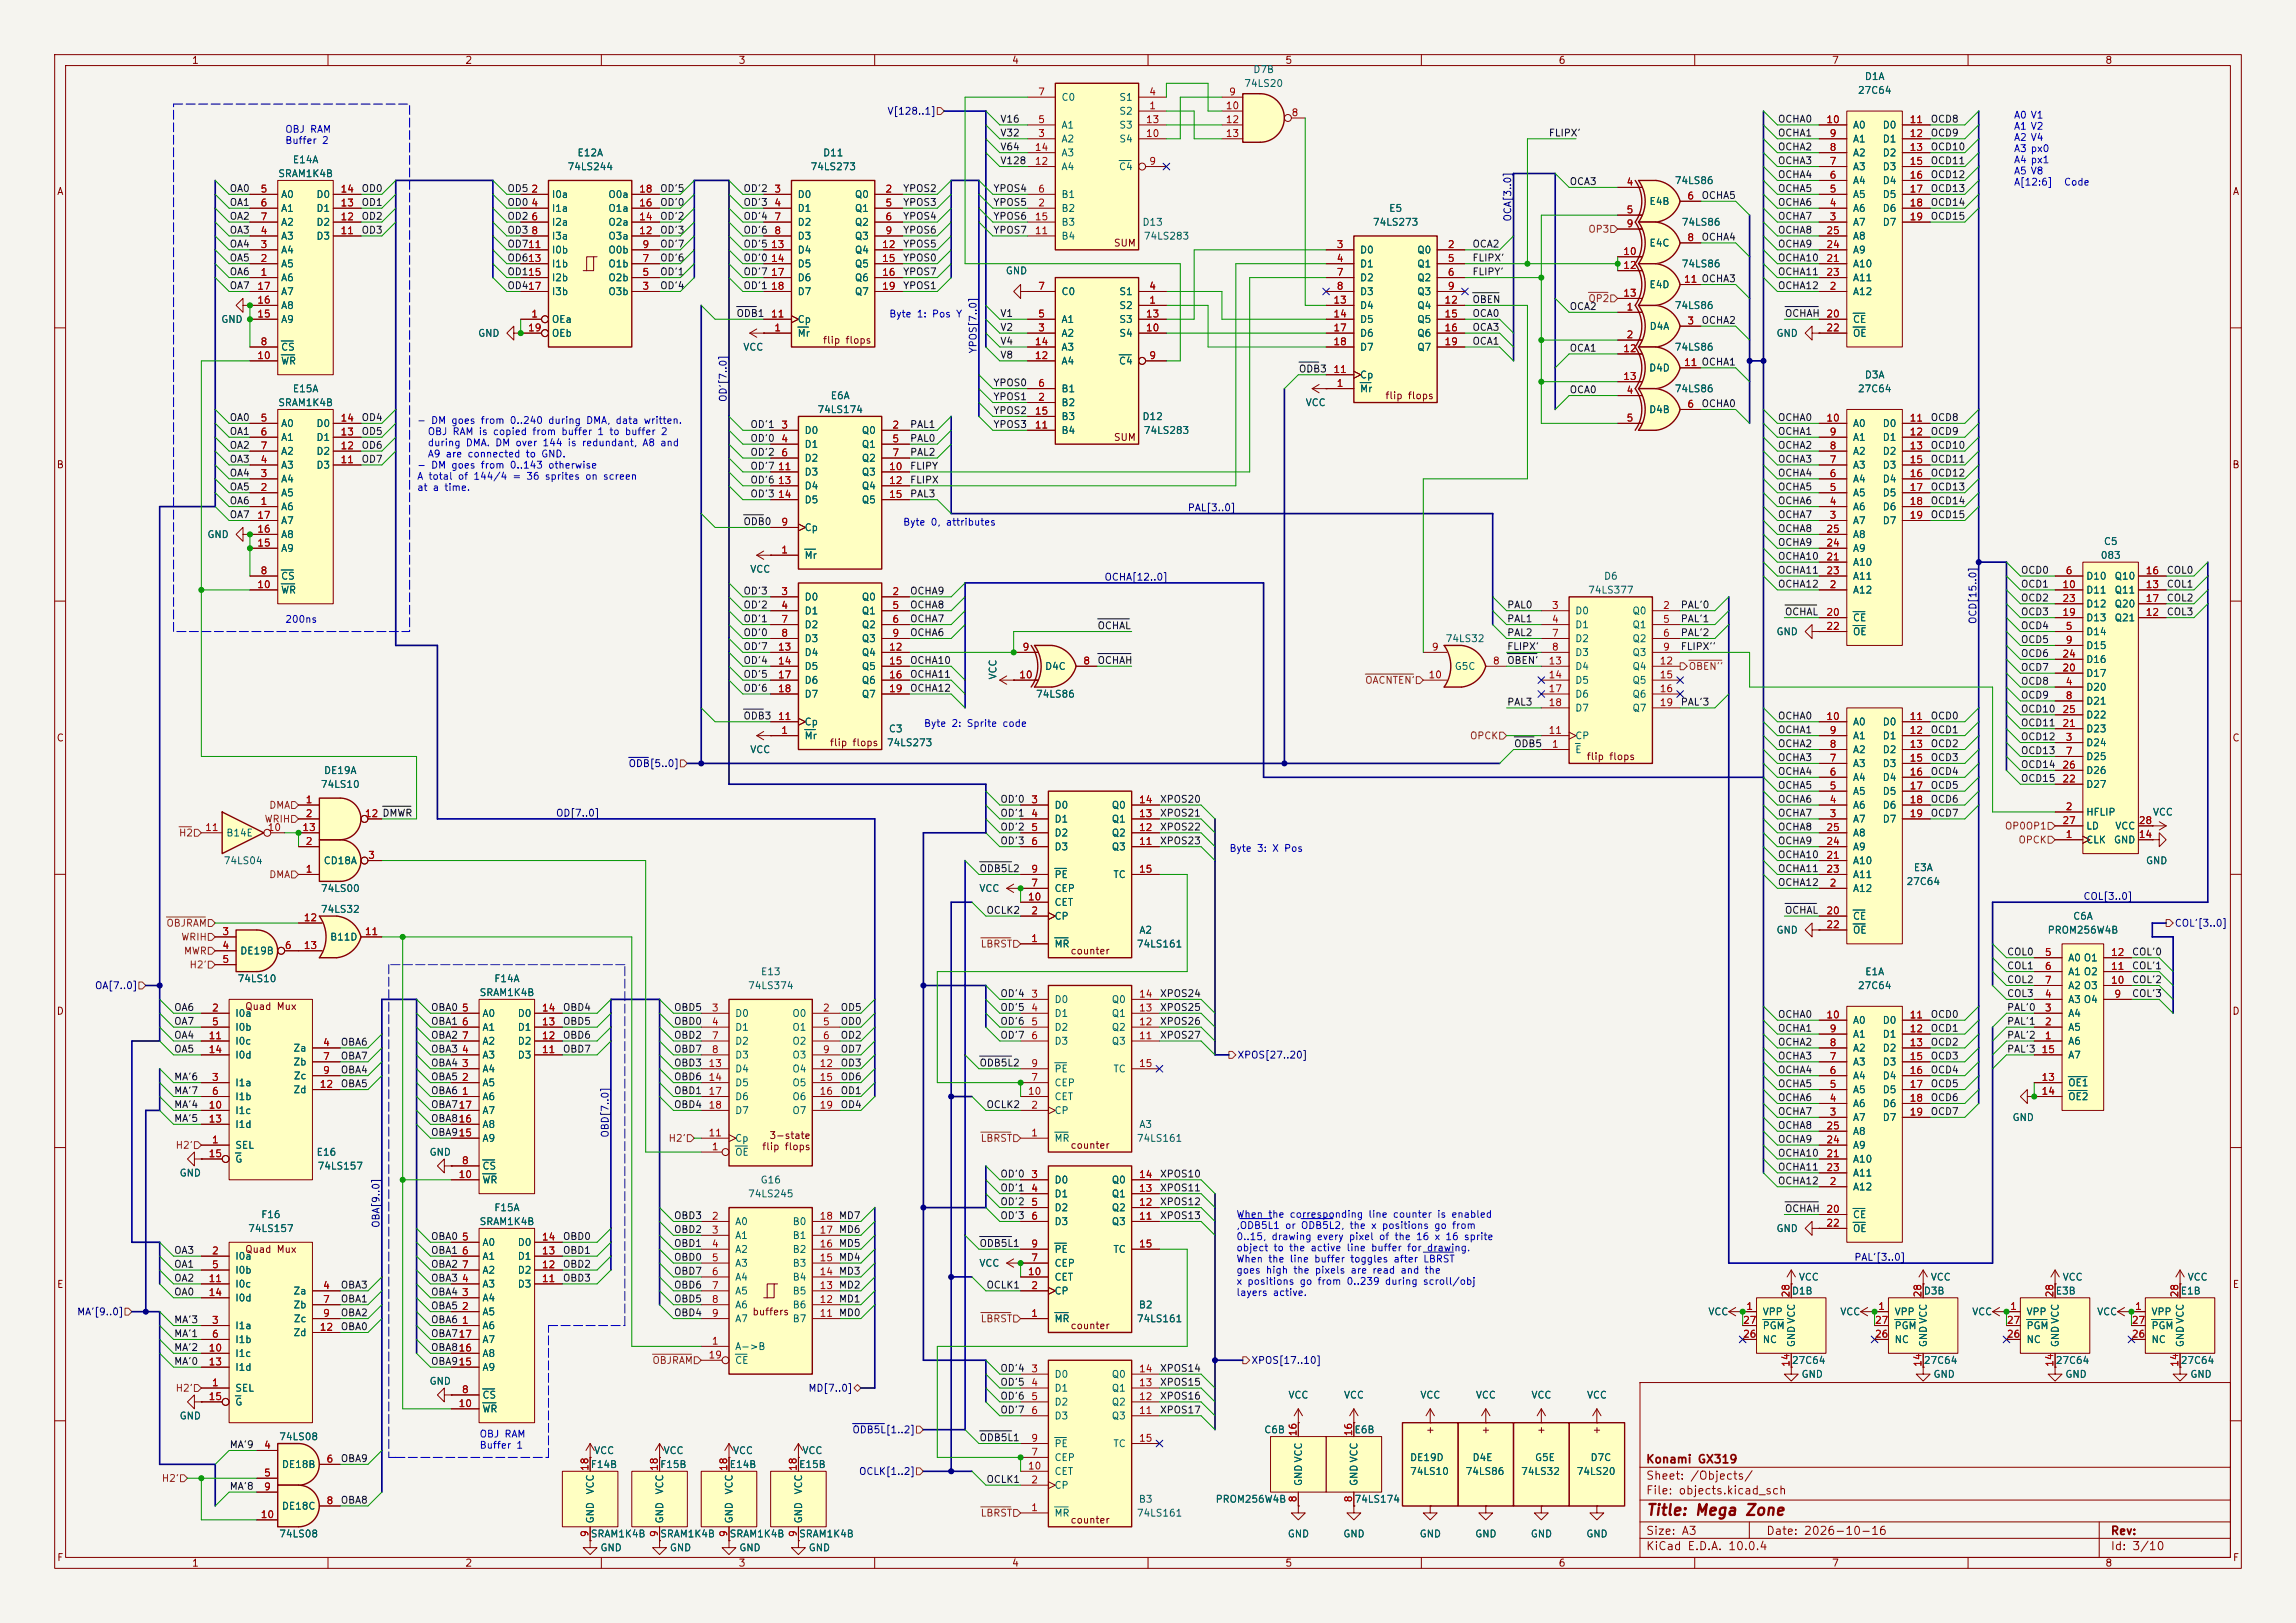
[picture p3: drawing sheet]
<svg xmlns="http://www.w3.org/2000/svg" width="420mm" height="297mm" viewBox="0 0 420 297" stroke-linecap="round" stroke-linejoin="round" font-family="sans-serif">
<defs><g id="words">
<text font-size="2" fill="#840000" x="301" y="277.8">Title: Mega Zone</text>
<g font-size="1.5" fill="#840000">
<text x="301" y="268.1">Konami GX319</text>
<text x="301" y="273.8">File: objects.kicad_sch</text>
<text x="301" y="271.1">Sheet: /Objects/</text>
<text x="301" y="281.2">Size: A3</text>
<text x="323" y="281.2">Date: 2026-10-16</text>
<text x="386" y="281.2">Rev:</text>
<text x="301" y="284">KiCad E.D.A. 10.0.4</text>
<text x="386" y="284">Id: 3/10</text>
</g>
<g font-size="1.3" fill="#840000">
<text x="35" y="12">1</text>
<text x="85" y="12">2</text>
<text x="135" y="12">3</text>
<text x="185" y="12">4</text>
<text x="235" y="12">5</text>
<text x="285" y="12">6</text>
<text x="335" y="12">7</text>
<text x="385" y="12">8</text>
<text x="10.3" y="36">A</text>
<text x="408.3" y="36">A</text>
<text x="203.6" y="45.4">SUM</text>
<text x="150.4" y="63.2">flip flops</text>
<text x="253.3" y="73.4">flip flops</text>
<text x="203.6" y="81">SUM</text>
<text x="10.3" y="86">B</text>
<text x="408.2" y="86">B</text>
<text x="10.3" y="136">C</text>
<text x="151.7" y="136.9">flip flops</text>
<text x="408.2" y="136">C</text>
<text x="290.1" y="139.4">flip flops</text>
<text x="195.7" y="175">counter</text>
<text x="10.3" y="186">D</text>
<text x="44.7" y="185.1">Quad Mux</text>
<text x="408.2" y="186">D</text>
<text x="140.6" y="208.7">3-state</text>
<text x="139.3" y="210.8">flip flops</text>
<text x="195.7" y="210.5">counter</text>
<text x="44.7" y="229.6">Quad Mux</text>
<text x="10.3" y="236">E</text>
<text x="408.3" y="236">E</text>
<text x="137.5" y="241">buffers</text>
<text x="195.7" y="243.5">counter</text>
<text x="260.7" y="262.6">+</text>
<text x="270.9" y="262.6">+</text>
<text x="281.1" y="262.6">+</text>
<text x="291.2" y="262.6">+</text>
<text x="195.7" y="279.1">counter</text>
<text x="10.3" y="286">F</text>
<text x="35" y="287">1</text>
<text x="85" y="287">2</text>
<text x="135" y="287">3</text>
<text x="185" y="287">4</text>
<text x="235" y="287">5</text>
<text x="285" y="287">6</text>
<text x="335" y="287">7</text>
<text x="385" y="287">8</text>
<text x="408.3" y="286">F</text>
</g>
<g font-size="1.3" fill="#a90000">
<text x="189.8" y="17.8">7</text>
<text x="210.1" y="17.8">4</text>
<text x="224.7" y="17.8">9</text>
<text x="189.8" y="22.8">5</text>
<text x="209.5" y="22.8">13</text>
<text x="210.1" y="20.3">1</text>
<text x="224.1" y="20.3">10</text>
<text x="224.1" y="22.8">12</text>
<text x="236.1" y="21.6">8</text>
<text x="334" y="22.8">10</text>
<text x="349.2" y="22.8">11</text>
<text x="189.2" y="27.9">14</text>
<text x="189.8" y="25.4">3</text>
<text x="209.5" y="25.4">10</text>
<text x="224.1" y="25.4">13</text>
<text x="334.6" y="27.9">8</text>
<text x="334.6" y="25.4">9</text>
<text x="349.2" y="25.4">12</text>
<text x="349.2" y="27.9">13</text>
<text x="47.6" y="35.5">5</text>
<text x="62.2" y="35.5">14</text>
<text x="97.1" y="35.5">2</text>
<text x="116.8" y="35.5">18</text>
<text x="141.5" y="35.5">3</text>
<text x="161.9" y="35.5">2</text>
<text x="189.2" y="30.5">12</text>
<text x="189.8" y="35.5">6</text>
<text x="210.1" y="30.5">9</text>
<text x="297.4" y="34.3">4</text>
<text x="334.6" y="35.5">5</text>
<text x="334.6" y="33">6</text>
<text x="334.6" y="30.5">7</text>
<text x="349.2" y="30.5">15</text>
<text x="349.2" y="33">16</text>
<text x="349.2" y="35.5">17</text>
<text x="47.6" y="38.1">6</text>
<text x="47.6" y="40.6">7</text>
<text x="62.2" y="40.6">12</text>
<text x="62.2" y="38.1">13</text>
<text x="97.1" y="38.1">4</text>
<text x="97.1" y="40.6">6</text>
<text x="116.8" y="40.6">14</text>
<text x="116.8" y="38.1">16</text>
<text x="141.5" y="38.1">4</text>
<text x="141.5" y="40.6">7</text>
<text x="161.9" y="38.1">5</text>
<text x="161.9" y="40.6">6</text>
<text x="189.2" y="40.6">15</text>
<text x="189.8" y="38.1">2</text>
<text x="297.4" y="39.3">5</text>
<text x="297.4" y="41.9">9</text>
<text x="308.5" y="36.8">6</text>
<text x="334.6" y="40.6">3</text>
<text x="334.6" y="38.1">4</text>
<text x="349.2" y="38.1">18</text>
<text x="349.2" y="40.6">19</text>
<text x="47.6" y="45.7">3</text>
<text x="47.6" y="43.2">4</text>
<text x="62.2" y="43.2">11</text>
<text x="96.5" y="45.7">11</text>
<text x="97.1" y="43.2">8</text>
<text x="116.8" y="43.2">12</text>
<text x="117.4" y="45.7">9</text>
<text x="140.9" y="45.7">13</text>
<text x="141.5" y="43.2">8</text>
<text x="161.2" y="45.7">12</text>
<text x="161.9" y="43.2">9</text>
<text x="189.2" y="43.2">11</text>
<text x="244.4" y="45.7">3</text>
<text x="264.7" y="45.7">2</text>
<text x="296.8" y="47">10</text>
<text x="308.5" y="44.4">8</text>
<text x="334" y="45.7">24</text>
<text x="334" y="43.2">25</text>
<text x="46.9" y="53.3">17</text>
<text x="47.6" y="50.8">1</text>
<text x="47.6" y="48.2">2</text>
<text x="96.5" y="48.2">13</text>
<text x="96.5" y="50.8">15</text>
<text x="96.5" y="53.3">17</text>
<text x="117.4" y="53.3">3</text>
<text x="117.4" y="50.8">5</text>
<text x="117.4" y="48.2">7</text>
<text x="140.9" y="48.2">14</text>
<text x="140.9" y="50.8">17</text>
<text x="140.9" y="53.3">18</text>
<text x="161.2" y="48.2">15</text>
<text x="161.2" y="50.8">16</text>
<text x="161.2" y="53.3">19</text>
<text x="189.8" y="53.3">7</text>
<text x="210.1" y="53.3">4</text>
<text x="244.4" y="48.2">4</text>
<text x="244.4" y="50.8">7</text>
<text x="244.4" y="53.3">8</text>
<text x="264.7" y="48.2">5</text>
<text x="264.7" y="50.8">6</text>
<text x="264.7" y="53.3">9</text>
<text x="296.8" y="49.5">12</text>
<text x="307.9" y="52">11 OCHA3</text>
<text x="307.9" y="52">11</text>
<text x="334" y="48.2">21</text>
<text x="334" y="50.8">23</text>
<text x="334.6" y="53.3">2</text>
<text x="46.9" y="58.4">15</text>
<text x="46.9" y="55.9">16</text>
<text x="97.1" y="58.4">1</text>
<text x="140.9" y="58.4">11</text>
<text x="189.8" y="58.4">5</text>
<text x="209.5" y="58.4">13</text>
<text x="210.1" y="55.9">1</text>
<text x="243.8" y="55.9">13</text>
<text x="243.8" y="58.4">14</text>
<text x="264.1" y="55.9">12</text>
<text x="264.1" y="58.4">15</text>
<text x="296.8" y="54.6">13</text>
<text x="297.4" y="57.1">1</text>
<text x="308.5" y="59.7">3</text>
<text x="334" y="58.4">20</text>
<text x="47.6" y="63.5">8</text>
<text x="96.5" y="60.9">19</text>
<text x="141.5" y="60.9">1</text>
<text x="189.2" y="63.5">14</text>
<text x="189.8" y="60.9">3</text>
<text x="209.5" y="60.9">10</text>
<text x="243.8" y="60.9">17</text>
<text x="243.8" y="63.5">18</text>
<text x="264.1" y="60.9">16</text>
<text x="264.1" y="63.5">19</text>
<text x="296.8" y="64.7">12</text>
<text x="297.4" y="62.2">2</text>
<text x="334" y="60.9">22</text>
<text x="46.9" y="66">10</text>
<text x="189.2" y="66">12</text>
<text x="189.8" y="71.1">6</text>
<text x="210.1" y="66">9</text>
<text x="243.8" y="68.6">11</text>
<text x="244.4" y="71.1">1</text>
<text x="296.8" y="69.8">13</text>
<text x="307.9" y="67.3">11 OCHA1</text>
<text x="307.9" y="67.3">11</text>
<text x="47.6" y="77.4">5</text>
<text x="62.2" y="77.4">14</text>
<text x="189.2" y="76.2">15</text>
<text x="189.8" y="73.6">2</text>
<text x="297.4" y="72.4">4</text>
<text x="297.4" y="77.4">5</text>
<text x="308.5" y="74.9">6</text>
<text x="334" y="77.4">10</text>
<text x="349.2" y="77.4">11</text>
<text x="47.6" y="80">6</text>
<text x="47.6" y="82.5">7</text>
<text x="62.2" y="82.5">12</text>
<text x="62.2" y="80">13</text>
<text x="142.8" y="78.7">3</text>
<text x="142.8" y="81.3">4</text>
<text x="142.8" y="83.8">6</text>
<text x="163.1" y="78.7">2</text>
<text x="163.1" y="81.3">5</text>
<text x="163.1" y="83.8">7</text>
<text x="189.2" y="78.7">11</text>
<text x="334.6" y="82.5">8</text>
<text x="334.6" y="80">9</text>
<text x="349.2" y="80">12</text>
<text x="349.2" y="82.5">13</text>
<text x="47.6" y="87.6">3</text>
<text x="47.6" y="85.1">4</text>
<text x="62.2" y="85.1">11</text>
<text x="142.2" y="86.3">11</text>
<text x="142.2" y="88.9">13</text>
<text x="162.5" y="86.3">10</text>
<text x="162.5" y="88.9">12</text>
<text x="334.6" y="87.6">6</text>
<text x="334.6" y="85.1">7</text>
<text x="349.2" y="85.1">15</text>
<text x="349.2" y="87.6">16</text>
<text x="46.9" y="95.2">17</text>
<text x="47.6" y="92.7">1</text>
<text x="47.6" y="90.1">2</text>
<text x="142.2" y="91.4">14</text>
<text x="162.5" y="91.4">15</text>
<text x="334.6" y="95.2">3</text>
<text x="334.6" y="92.7">4</text>
<text x="334.6" y="90.1">5</text>
<text x="349.2" y="90.1">17</text>
<text x="349.2" y="92.7">18</text>
<text x="349.2" y="95.2">19</text>
<text x="46.9" y="100.3">15</text>
<text x="46.9" y="97.8">16</text>
<text x="142.8" y="101.6">1</text>
<text x="142.8" y="96.5">9</text>
<text x="334" y="100.3">24</text>
<text x="334" y="97.8">25</text>
<text x="46.9" y="107.9">10</text>
<text x="47.6" y="105.4">8</text>
<text x="334" y="102.8">21</text>
<text x="334" y="105.4">23</text>
<text x="334.6" y="107.9">2</text>
<text x="377.1" y="107.9">10</text>
<text x="377.8" y="105.4">6</text>
<text x="392.4" y="107.9">13</text>
<text x="392.4" y="105.4">16</text>
<text x="142.8" y="109.2">3</text>
<text x="142.8" y="111.7">4</text>
<text x="163.1" y="109.2">2</text>
<text x="163.1" y="111.7">5</text>
<text x="283.8" y="111.7">3</text>
<text x="304.1" y="111.7">2</text>
<text x="334" y="113">20</text>
<text x="377.1" y="113">19</text>
<text x="377.1" y="110.5">23</text>
<text x="392.4" y="113">12</text>
<text x="392.4" y="110.5">17</text>
<text x="142.2" y="119.4">13</text>
<text x="142.8" y="114.3">7</text>
<text x="142.8" y="116.8">8</text>
<text x="162.5" y="119.4">12</text>
<text x="163.1" y="114.3">6</text>
<text x="163.1" y="116.8">9</text>
<text x="186.9" y="119.4">9</text>
<text x="261.8" y="119.4">9</text>
<text x="283.8" y="114.3">4</text>
<text x="283.8" y="116.8">7</text>
<text x="283.8" y="119.4">8</text>
<text x="304.1" y="114.3">5</text>
<text x="304.1" y="116.8">6</text>
<text x="304.1" y="119.4">9</text>
<text x="334" y="115.5">22</text>
<text x="377.8" y="115.5">5</text>
<text x="377.8" y="118.1">9</text>
<text x="142.2" y="121.9">14</text>
<text x="142.2" y="124.4">17</text>
<text x="162.5" y="121.9">15</text>
<text x="162.5" y="124.4">16</text>
<text x="186.3" y="124.4">10</text>
<text x="198" y="121.9">8</text>
<text x="261.2" y="124.4">10</text>
<text x="273" y="121.9">8</text>
<text x="283.2" y="121.9">13</text>
<text x="283.2" y="124.4">14</text>
<text x="303.5" y="121.9">12</text>
<text x="303.5" y="124.4">15</text>
<text x="377.1" y="123.2">20</text>
<text x="377.1" y="120.6">24</text>
<text x="377.8" y="125.7">4</text>
<text x="142.2" y="127">18</text>
<text x="162.5" y="127">19</text>
<text x="283.2" y="127">17</text>
<text x="283.2" y="129.5">18</text>
<text x="303.5" y="127">16</text>
<text x="303.5" y="129.5">19</text>
<text x="377.1" y="130.8">25</text>
<text x="377.8" y="128.2">8</text>
<text x="142.2" y="132.1">11</text>
<text x="142.8" y="134.6">1</text>
<text x="283.2" y="134.6">11</text>
<text x="283.8" y="137.1">1</text>
<text x="334" y="132.1">10</text>
<text x="334.6" y="137.1">8</text>
<text x="334.6" y="134.6">9</text>
<text x="349.2" y="132.1">11</text>
<text x="349.2" y="134.6">12</text>
<text x="349.2" y="137.1">13</text>
<text x="377.1" y="133.3">21</text>
<text x="377.8" y="135.9">3</text>
<text x="334.6" y="142.2">6</text>
<text x="334.6" y="139.7">7</text>
<text x="349.2" y="139.7">15</text>
<text x="349.2" y="142.2">16</text>
<text x="377.1" y="143.5">22</text>
<text x="377.1" y="140.9">26</text>
<text x="377.8" y="138.4">7</text>
<text x="55.8" y="147.3">1</text>
<text x="55.8" y="149.8">2</text>
<text x="66.6" y="149.8">12 DMWR</text>
<text x="66.6" y="149.8">12</text>
<text x="188.5" y="147.3">3</text>
<text x="188.5" y="149.8">4</text>
<text x="208.2" y="149.8">13</text>
<text x="208.2" y="147.3">14</text>
<text x="334.6" y="149.8">3</text>
<text x="334.6" y="147.3">4</text>
<text x="334.6" y="144.8">5</text>
<text x="349.2" y="144.8">17</text>
<text x="349.2" y="147.3">18</text>
<text x="349.2" y="149.8">19</text>
<text x="377.8" y="148.6">2</text>
<text x="37.4" y="152.4">11</text>
<text x="48.9" y="152.4">10</text>
<text x="55.2" y="152.4">13</text>
<text x="55.8" y="154.9">2</text>
<text x="188.5" y="152.4">5</text>
<text x="188.5" y="154.9">6</text>
<text x="208.2" y="154.9">11</text>
<text x="208.2" y="152.4">12</text>
<text x="334" y="154.9">24</text>
<text x="334" y="152.4">25</text>
<text x="377.1" y="151.1">27</text>
<text x="377.8" y="153.6">1</text>
<text x="391.1" y="153.6">14</text>
<text x="391.1" y="151.1">28</text>
<text x="55.8" y="160">1</text>
<text x="67.2" y="157.5">3</text>
<text x="188.5" y="160">9</text>
<text x="208.2" y="160">15</text>
<text x="334" y="157.5">21</text>
<text x="334" y="160">23</text>
<text x="187.9" y="165.1">10</text>
<text x="188.5" y="167.6">2</text>
<text x="188.5" y="162.5">7</text>
<text x="334" y="167.6">20</text>
<text x="334.6" y="162.5">2</text>
<text x="40.6" y="171.4">3</text>
<text x="40.6" y="174">4</text>
<text x="52" y="174">6</text>
<text x="55.5" y="168.9">12</text>
<text x="55.5" y="174">13</text>
<text x="66.6" y="171.4">11</text>
<text x="188.5" y="172.7">1</text>
<text x="334" y="170.2">22</text>
<text x="40.6" y="176.5">5</text>
<text x="373.9" y="175.2">5</text>
<text x="373.9" y="177.8">6</text>
<text x="386" y="177.8">11</text>
<text x="386" y="175.2">12</text>
<text x="38.7" y="185.4">2</text>
<text x="84.4" y="185.4">5</text>
<text x="99" y="185.4">14</text>
<text x="130.1" y="185.4">3</text>
<text x="150.4" y="185.4">2</text>
<text x="188.5" y="182.9">3</text>
<text x="188.5" y="185.4">4</text>
<text x="208.2" y="185.4">13</text>
<text x="208.2" y="182.9">14</text>
<text x="373.9" y="185.4">3</text>
<text x="373.9" y="182.9">4</text>
<text x="373.9" y="180.3">7</text>
<text x="386" y="180.3">10</text>
<text x="386.6" y="182.9">9</text>
<text x="38.1" y="190.5">11</text>
<text x="38.7" y="187.9">5</text>
<text x="59" y="191.7">4</text>
<text x="84.4" y="187.9">6</text>
<text x="84.4" y="190.5">7</text>
<text x="99" y="190.5">12</text>
<text x="99" y="187.9">13</text>
<text x="130.1" y="187.9">4</text>
<text x="130.1" y="190.5">7</text>
<text x="150.4" y="187.9">5</text>
<text x="150.4" y="190.5">6</text>
<text x="188.5" y="187.9">5</text>
<text x="188.5" y="190.5">6</text>
<text x="208.2" y="190.5">11</text>
<text x="208.2" y="187.9">12</text>
<text x="334" y="186.7">10</text>
<text x="334.6" y="191.7">8</text>
<text x="334.6" y="189.2">9</text>
<text x="349.2" y="186.7">11</text>
<text x="349.2" y="189.2">12</text>
<text x="349.2" y="191.7">13</text>
<text x="373.9" y="190.5">1</text>
<text x="373.9" y="187.9">2</text>
<text x="38.1" y="193">14</text>
<text x="59" y="194.3">7</text>
<text x="59" y="196.8">9</text>
<text x="84.4" y="195.6">3</text>
<text x="84.4" y="193">4</text>
<text x="99" y="193">11</text>
<text x="129.5" y="195.6">13</text>
<text x="130.1" y="193">8</text>
<text x="149.8" y="195.6">12</text>
<text x="150.4" y="193">9</text>
<text x="188.5" y="195.6">9</text>
<text x="208.2" y="195.6">15</text>
<text x="334.6" y="196.8">6</text>
<text x="334.6" y="194.3">7</text>
<text x="349.2" y="194.3">15</text>
<text x="349.2" y="196.8">16</text>
<text x="373.3" y="193">15</text>
<text x="38.1" y="203.2">10</text>
<text x="38.7" y="198.1">3</text>
<text x="38.7" y="200.6">6</text>
<text x="58.4" y="199.4">12</text>
<text x="83.8" y="203.2">17</text>
<text x="84.4" y="200.6">1</text>
<text x="84.4" y="198.1">2</text>
<text x="129.5" y="198.1">14</text>
<text x="129.5" y="200.6">17</text>
<text x="129.5" y="203.2">18</text>
<text x="149.8" y="198.1">15</text>
<text x="149.8" y="200.6">16</text>
<text x="149.8" y="203.2">19</text>
<text x="187.9" y="200.6">10</text>
<text x="188.5" y="203.2">2</text>
<text x="188.5" y="198.1">7</text>
<text x="334.6" y="201.9">4</text>
<text x="334.6" y="199.4">5</text>
<text x="349.2" y="199.4">17</text>
<text x="349.2" y="201.9">18</text>
<text x="373.3" y="198.1">13</text>
<text x="373.3" y="200.6">14</text>
<text x="38.1" y="205.7">13</text>
<text x="38.7" y="209.5">1</text>
<text x="83.8" y="208.3">15</text>
<text x="83.8" y="205.7">16</text>
<text x="129.5" y="208.3">11</text>
<text x="188.5" y="208.3">1</text>
<text x="334" y="209.5">24</text>
<text x="334" y="207">25</text>
<text x="334.6" y="204.4">3</text>
<text x="349.2" y="204.4">19</text>
<text x="38.1" y="212.1">15</text>
<text x="83.8" y="215.9">10</text>
<text x="84.4" y="213.3">8</text>
<text x="130.1" y="210.8">1</text>
<text x="188.5" y="215.9">3</text>
<text x="208.2" y="215.9">14</text>
<text x="334" y="212.1">21</text>
<text x="334" y="214.6">23</text>
<text x="188.5" y="218.4">4</text>
<text x="188.5" y="221">5</text>
<text x="208.2" y="221">12</text>
<text x="208.2" y="218.4">13</text>
<text x="334.6" y="217.1">2</text>
<text x="84.4" y="227.3">5</text>
<text x="99" y="227.3">14</text>
<text x="130.1" y="223.5">2</text>
<text x="130.1" y="226">3</text>
<text x="149.8" y="226">17</text>
<text x="149.8" y="223.5">18</text>
<text x="188.5" y="223.5">6</text>
<text x="208.2" y="223.5">11</text>
<text x="334" y="222.2">20</text>
<text x="334" y="224.8">22</text>
<text x="38.7" y="229.8">2</text>
<text x="38.7" y="232.4">5</text>
<text x="84.4" y="229.8">6</text>
<text x="84.4" y="232.4">7</text>
<text x="99" y="232.4">12</text>
<text x="99" y="229.8">13</text>
<text x="130.1" y="228.6">4</text>
<text x="130.1" y="231.1">5</text>
<text x="130.1" y="233.7">6</text>
<text x="149.8" y="233.7">14</text>
<text x="149.8" y="231.1">15</text>
<text x="149.8" y="228.6">16</text>
<text x="187.9" y="233.7">10</text>
<text x="188.5" y="231.1">7</text>
<text x="188.5" y="228.6">9</text>
<text x="208.2" y="228.6">15</text>
<text x="38.1" y="234.9">11</text>
<text x="38.1" y="237.5">14</text>
<text x="59" y="236.2">4</text>
<text x="59" y="238.7">7</text>
<text x="84.4" y="237.5">3</text>
<text x="84.4" y="234.9">4</text>
<text x="99" y="234.9">11</text>
<text x="130.1" y="236.2">7</text>
<text x="130.1" y="238.7">8</text>
<text x="149.8" y="238.7">12</text>
<text x="149.8" y="236.2">13</text>
<text x="188.5" y="236.2">2</text>
<text x="327.6" y="237.5" transform="rotate(-90 327.6 237.5)">28</text>
<text x="351.8" y="237.5" transform="rotate(-90 351.8 237.5)">28</text>
<text x="375.9" y="237.5" transform="rotate(-90 375.9 237.5)">28</text>
<text x="398.8" y="237.5" transform="rotate(-90 398.8 237.5)">28</text>
<text x="38.7" y="242.5">3</text>
<text x="38.7" y="245.1">6</text>
<text x="58.4" y="243.8">12</text>
<text x="59" y="241.3">9</text>
<text x="83.8" y="245.1">17</text>
<text x="84.4" y="242.5">1</text>
<text x="84.4" y="240">2</text>
<text x="130.1" y="241.3">9</text>
<text x="149.8" y="241.3">11</text>
<text x="188.5" y="241.3">1</text>
<text x="318.7" y="245.1">26</text>
<text x="318.7" y="242.5">27</text>
<text x="319.3" y="240">1</text>
<text x="342.9" y="245.1">26</text>
<text x="342.9" y="242.5">27</text>
<text x="343.5" y="240">1</text>
<text x="367" y="245.1">26</text>
<text x="367" y="242.5">27</text>
<text x="367.6" y="240">1</text>
<text x="389.8" y="245.1">26</text>
<text x="389.8" y="242.5">27</text>
<text x="390.5" y="240">1</text>
<text x="38.1" y="247.6">10</text>
<text x="38.1" y="250.2">13</text>
<text x="83.8" y="250.2">15</text>
<text x="83.8" y="247.6">16</text>
<text x="129.5" y="248.9">19</text>
<text x="130.1" y="246.4">1</text>
<text x="188.5" y="251.4">3</text>
<text x="208.2" y="251.4">14</text>
<text x="327.6" y="250.2" transform="rotate(-90 327.6 250.2)">14</text>
<text x="351.8" y="250.2" transform="rotate(-90 351.8 250.2)">14</text>
<text x="375.9" y="250.2" transform="rotate(-90 375.9 250.2)">14</text>
<text x="398.8" y="250.2" transform="rotate(-90 398.8 250.2)">14</text>
<text x="38.1" y="256.5">15</text>
<text x="38.7" y="254">1</text>
<text x="83.8" y="257.8">10</text>
<text x="84.4" y="255.2">8</text>
<text x="188.5" y="254">4</text>
<text x="188.5" y="256.5">5</text>
<text x="208.2" y="256.5">12</text>
<text x="208.2" y="254">13</text>
<text x="188.5" y="259.1">6</text>
<text x="208.2" y="259.1">11</text>
<text x="237.5" y="262.9" transform="rotate(-90 237.5 262.9)">16</text>
<text x="247.6" y="262.9" transform="rotate(-90 247.6 262.9)">16</text>
<text x="48.2" y="265.4">4</text>
<text x="59.6" y="267.9">6</text>
<text x="107.9" y="269.3" transform="rotate(-90 107.9 269.3)">18</text>
<text x="120.6" y="269.3" transform="rotate(-90 120.6 269.3)">18</text>
<text x="133.3" y="269.3" transform="rotate(-90 133.3 269.3)">18</text>
<text x="146" y="269.3" transform="rotate(-90 146 269.3)">18</text>
<text x="187.9" y="269.2">10</text>
<text x="188.5" y="266.7">7</text>
<text x="188.5" y="264.1">9</text>
<text x="208.2" y="264.1">15</text>
<text x="48.2" y="270.5">5</text>
<text x="48.2" y="273">9</text>
<text x="59.6" y="275.6">8</text>
<text x="188.5" y="271.8">2</text>
<text x="237.5" y="275" transform="rotate(-90 237.5 275)">8</text>
<text x="247.6" y="275" transform="rotate(-90 247.6 275)">8</text>
<text x="47.6" y="278.1">10</text>
<text x="107.9" y="281.4" transform="rotate(-90 107.9 281.4)">9</text>
<text x="120.6" y="281.4" transform="rotate(-90 120.6 281.4)">9</text>
<text x="133.3" y="281.4" transform="rotate(-90 133.3 281.4)">9</text>
<text x="146" y="281.4" transform="rotate(-90 146 281.4)">9</text>
<text x="188.5" y="276.8">1</text>
</g>
<g font-size="1.3" fill="#006464">
<text x="227.5" y="16.2">74LS20</text>
<text x="229.2" y="13.7">D7B</text>
<text x="339.7" y="17.5">27C64</text>
<text x="341" y="14.9">D1A</text>
<text x="194.1" y="23.8">A1</text>
<text x="194.1" y="18.8">C0</text>
<text x="204.6" y="21.3">S2</text>
<text x="204.6" y="18.8">S1</text>
<text x="204.6" y="23.8">S3</text>
<text x="338.8" y="23.8">A0</text>
<text x="344.3" y="23.8">D0</text>
<text x="105.5" y="28.9">E12A</text>
<text x="150.5" y="28.9">D11</text>
<text x="194.1" y="26.4">A2</text>
<text x="194.1" y="28.9">A3</text>
<text x="204.6" y="26.4">S4</text>
<text x="338.8" y="28.9">A2</text>
<text x="338.8" y="26.4">A1</text>
<text x="344.3" y="26.4">D1</text>
<text x="344.3" y="28.9">D2</text>
<text x="50.8" y="32.7">SRAM1K4B</text>
<text x="53.5" y="30.2">E14A</text>
<text x="103.7" y="31.5">74LS244</text>
<text x="148.2" y="31.5">74LS273</text>
<text x="194.1" y="31.5">A4</text>
<text x="204.6" y="31.5">C4</text>
<text x="306.2" y="34">74LS86</text>
<text x="338.8" y="34">A4</text>
<text x="338.8" y="31.5">A3</text>
<text x="344.3" y="31.5">D3</text>
<text x="344.3" y="34">D4</text>
<text x="51.3" y="36.5">A0</text>
<text x="51.3" y="39.1">A1</text>
<text x="51.3" y="41.6">A2</text>
<text x="57.8" y="41.6">D2</text>
<text x="57.8" y="39.1">D1</text>
<text x="57.8" y="36.5">D0</text>
<text x="100.8" y="36.5">I0a</text>
<text x="100.8" y="39.1">I1a</text>
<text x="100.8" y="41.6">I2a</text>
<text x="111.2" y="41.6">O2a</text>
<text x="111.2" y="39.1">O1a</text>
<text x="111.2" y="36.5">O0a</text>
<text x="145.8" y="36.5">D0</text>
<text x="145.8" y="39.1">D1</text>
<text x="145.8" y="41.6">D2</text>
<text x="156.3" y="36.5">Q0</text>
<text x="156.3" y="39.1">Q1</text>
<text x="156.3" y="41.6">Q2</text>
<text x="194.1" y="39.1">B2</text>
<text x="194.1" y="36.5">B1</text>
<text x="194.1" y="41.6">B3</text>
<text x="208.9" y="41.6">D13</text>
<text x="251" y="41.6">74LS273</text>
<text x="254" y="39.1">E5</text>
<text x="301.6" y="37.8">E4B</text>
<text x="307.5" y="41.6">74LS86</text>
<text x="338.8" y="41.6">A7</text>
<text x="338.8" y="39.1">A6</text>
<text x="338.8" y="36.5">A5</text>
<text x="344.3" y="36.5">D5</text>
<text x="344.3" y="39.1">D6</text>
<text x="344.3" y="41.6">D7</text>
<text x="51.3" y="46.7">A4</text>
<text x="51.3" y="44.2">A3</text>
<text x="57.8" y="44.2">D3</text>
<text x="100.8" y="44.2">I3a</text>
<text x="100.8" y="46.7">I0b</text>
<text x="111.2" y="46.7">O0b</text>
<text x="111.2" y="44.2">O3a</text>
<text x="145.8" y="44.2">D3</text>
<text x="145.8" y="46.7">D4</text>
<text x="156.3" y="44.2">Q3</text>
<text x="156.3" y="46.7">Q4</text>
<text x="194.1" y="44.2">B4</text>
<text x="209.1" y="44.2">74LS283</text>
<text x="248.7" y="46.7">D0</text>
<text x="259.1" y="46.7">Q0</text>
<text x="301.6" y="45.4">E4C</text>
<text x="338.8" y="46.7">A9</text>
<text x="338.8" y="44.2">A8</text>
<text x="51.3" y="51.8">A6</text>
<text x="51.3" y="49.2">A5</text>
<text x="100.8" y="49.2">I1b</text>
<text x="100.8" y="51.8">I2b</text>
<text x="111.2" y="51.8">O2b</text>
<text x="111.2" y="49.2">O1b</text>
<text x="145.8" y="49.2">D5</text>
<text x="145.8" y="51.8">D6</text>
<text x="156.3" y="49.2">Q5</text>
<text x="156.3" y="51.8">Q6</text>
<text x="183.9" y="50.5">GND</text>
<text x="248.7" y="49.2">D1</text>
<text x="248.7" y="51.8">D2</text>
<text x="259.1" y="49.2">Q1</text>
<text x="259.1" y="51.8">Q2</text>
<text x="301.6" y="53">E4D</text>
<text x="307.5" y="49.2">74LS86</text>
<text x="338.8" y="49.2">A10</text>
<text x="338.8" y="51.8">A11</text>
<text x="40.4" y="59.4">GND</text>
<text x="51.3" y="59.4">A9</text>
<text x="51.3" y="56.9">A8</text>
<text x="51.3" y="54.3">A7</text>
<text x="100.8" y="59.4">OEa</text>
<text x="100.8" y="54.3">I3b</text>
<text x="111.2" y="54.3">O3b</text>
<text x="145.8" y="59.4">Cp</text>
<text x="145.8" y="54.3">D7</text>
<text x="156.3" y="54.3">Q7</text>
<text x="194.1" y="59.4">A1</text>
<text x="194.1" y="54.3">C0</text>
<text x="204.6" y="56.9">S2</text>
<text x="204.6" y="54.3">S1</text>
<text x="204.6" y="59.4">S3</text>
<text x="248.7" y="54.3">D3</text>
<text x="248.7" y="56.9">D4</text>
<text x="248.7" y="59.4">D5</text>
<text x="259.1" y="54.3">Q3</text>
<text x="259.1" y="56.9">Q4</text>
<text x="259.1" y="59.4">Q5</text>
<text x="306.2" y="56.9">74LS86</text>
<text x="338.8" y="54.3">A12</text>
<text x="338.8" y="59.4">CE</text>
<text x="51.3" y="64.5">CS</text>
<text x="87.4" y="61.9">GND</text>
<text x="100.8" y="61.9">OEb</text>
<text x="135.9" y="64.5">VCC</text>
<text x="145.8" y="61.9">Mr</text>
<text x="194.1" y="61.9">A2</text>
<text x="194.1" y="64.5">A3</text>
<text x="204.6" y="61.9">S4</text>
<text x="248.7" y="61.9">D6</text>
<text x="248.7" y="64.5">D7</text>
<text x="259.1" y="61.9">Q6</text>
<text x="259.1" y="64.5">Q7</text>
<text x="301.6" y="60.7">D4A</text>
<text x="306.2" y="64.5">74LS86</text>
<text x="324.8" y="61.9">GND</text>
<text x="338.8" y="61.9">OE</text>
<text x="51.3" y="67">WR</text>
<text x="194.1" y="67">A4</text>
<text x="204.6" y="67">C4</text>
<text x="248.7" y="69.6">Cp</text>
<text x="301.6" y="68.3">D4D</text>
<text x="341" y="69.6">D3A</text>
<text x="50.8" y="74.6">SRAM1K4B</text>
<text x="53.5" y="72.1">E15A</text>
<text x="149.4" y="75.9">74LS174</text>
<text x="151.8" y="73.4">E6A</text>
<text x="194.1" y="74.6">B2</text>
<text x="194.1" y="72.1">B1</text>
<text x="194.1" y="77.2">B3</text>
<text x="208.9" y="77.2">D12</text>
<text x="238.7" y="74.6">VCC</text>
<text x="248.7" y="72.1">Mr</text>
<text x="301.6" y="75.9">D4B</text>
<text x="306.2" y="72.1">74LS86</text>
<text x="339.7" y="72.1">27C64</text>
<text x="51.3" y="78.4">A0</text>
<text x="51.3" y="81">A1</text>
<text x="51.3" y="83.5">A2</text>
<text x="57.8" y="83.5">D2</text>
<text x="57.8" y="81">D1</text>
<text x="57.8" y="78.4">D0</text>
<text x="147.1" y="79.7">D0</text>
<text x="147.1" y="82.3">D1</text>
<text x="157.5" y="79.7">Q0</text>
<text x="157.5" y="82.3">Q1</text>
<text x="194.1" y="79.7">B4</text>
<text x="209.1" y="79.7">74LS283</text>
<text x="338.8" y="83.5">A2</text>
<text x="338.8" y="81">A1</text>
<text x="338.8" y="78.4">A0</text>
<text x="344.3" y="78.4">D0</text>
<text x="344.3" y="81">D1</text>
<text x="344.3" y="83.5">D2</text>
<text x="51.3" y="88.6">A4</text>
<text x="51.3" y="86.1">A3</text>
<text x="57.8" y="86.1">D3</text>
<text x="147.1" y="84.8">D2</text>
<text x="147.1" y="87.3">D3</text>
<text x="147.1" y="89.9">D4</text>
<text x="157.5" y="84.8">Q2</text>
<text x="157.5" y="87.3">Q3</text>
<text x="157.5" y="89.9">Q4</text>
<text x="338.8" y="88.6">A4</text>
<text x="338.8" y="86.1">A3</text>
<text x="344.3" y="86.1">D3</text>
<text x="344.3" y="88.6">D4</text>
<text x="51.3" y="93.7">A6</text>
<text x="51.3" y="91.1">A5</text>
<text x="147.1" y="92.4">D5</text>
<text x="157.5" y="92.4">Q5</text>
<text x="338.8" y="93.7">A6</text>
<text x="338.8" y="91.1">A5</text>
<text x="344.3" y="91.1">D5</text>
<text x="344.3" y="93.7">D6</text>
<text x="37.8" y="98.8">GND</text>
<text x="51.3" y="101.3">A9</text>
<text x="51.3" y="98.8">A8</text>
<text x="51.3" y="96.2">A7</text>
<text x="147.1" y="97.5">Cp</text>
<text x="338.8" y="96.2">A7</text>
<text x="338.8" y="101.3">A9</text>
<text x="338.8" y="98.8">A8</text>
<text x="344.3" y="96.2">D7</text>
<text x="384.7" y="100">C5</text>
<text x="51.3" y="106.4">CS</text>
<text x="137.1" y="105.1">VCC</text>
<text x="147.1" y="102.6">Mr</text>
<text x="293.3" y="106.4">D6</text>
<text x="338.8" y="103.8">A10</text>
<text x="338.8" y="106.4">A11</text>
<text x="381.5" y="106.4">D10</text>
<text x="384.2" y="102.6">083</text>
<text x="386.7" y="106.4">Q10</text>
<text x="51.3" y="108.9">WR</text>
<text x="147.1" y="110.2">D0</text>
<text x="147.1" y="112.7">D1</text>
<text x="157.5" y="110.2">Q0</text>
<text x="157.5" y="112.7">Q1</text>
<text x="288" y="112.7">D0</text>
<text x="290.4" y="108.9">74LS377</text>
<text x="298.5" y="112.7">Q0</text>
<text x="338.8" y="108.9">A12</text>
<text x="381.5" y="108.9">D11</text>
<text x="381.5" y="111.5">D12</text>
<text x="386.7" y="108.9">Q11</text>
<text x="386.7" y="111.5">Q20</text>
<text x="147.1" y="115.3">D2</text>
<text x="147.1" y="117.8">D3</text>
<text x="157.5" y="115.3">Q2</text>
<text x="157.5" y="117.8">Q3</text>
<text x="264.3" y="117.8">74LS32</text>
<text x="288" y="115.3">D1</text>
<text x="288" y="117.8">D2</text>
<text x="298.5" y="115.3">Q1</text>
<text x="298.5" y="117.8">Q2</text>
<text x="324.8" y="116.5">GND</text>
<text x="338.8" y="114">CE</text>
<text x="338.8" y="116.5">OE</text>
<text x="381.5" y="116.5">D14</text>
<text x="381.5" y="119.1">D15</text>
<text x="381.5" y="114">D13</text>
<text x="386.7" y="114">Q21</text>
<text x="147.1" y="120.4">D4</text>
<text x="147.1" y="122.9">D5</text>
<text x="147.1" y="125.4">D6</text>
<text x="157.5" y="120.4">Q4</text>
<text x="157.5" y="122.9">Q5</text>
<text x="157.5" y="125.4">Q6</text>
<text x="182.6" y="124.5" transform="rotate(-90 182.6 124.5)">VCC</text>
<text x="191.1" y="122.9">D4C</text>
<text x="266" y="122.9">G5C</text>
<text x="288" y="120.4">D3</text>
<text x="288" y="122.9">D4</text>
<text x="288" y="125.4">D5</text>
<text x="298.5" y="120.4">Q3</text>
<text x="298.5" y="122.9">Q4</text>
<text x="298.5" y="125.4">Q5</text>
<text x="381.5" y="124.2">D17</text>
<text x="381.5" y="121.6">D16</text>
<text x="147.1" y="128">D7</text>
<text x="157.5" y="128">Q7</text>
<text x="189.4" y="128">74LS86</text>
<text x="288" y="128">D6</text>
<text x="288" y="130.5">D7</text>
<text x="298.5" y="128">Q6</text>
<text x="298.5" y="130.5">Q7</text>
<text x="381.5" y="126.7">D20</text>
<text x="381.5" y="129.2">D21</text>
<text x="381.5" y="131.8">D22</text>
<text x="147.1" y="135.6">Mr</text>
<text x="147.1" y="133.1">Cp</text>
<text x="162.1" y="136.9">74LS273</text>
<text x="162.5" y="134.3">C3</text>
<text x="288" y="135.6">CP</text>
<text x="338.8" y="135.6">A1</text>
<text x="338.8" y="133.1">A0</text>
<text x="344.3" y="133.1">D0</text>
<text x="344.3" y="135.6">D1</text>
<text x="381.5" y="136.9">D24</text>
<text x="381.5" y="134.3">D23</text>
<text x="59.2" y="141.9">DE19A</text>
<text x="137.1" y="138.1">VCC</text>
<text x="288" y="138.1">E</text>
<text x="338.8" y="143.2">A4</text>
<text x="338.8" y="140.7">A3</text>
<text x="338.8" y="138.1">A2</text>
<text x="344.3" y="138.1">D2</text>
<text x="344.3" y="140.7">D3</text>
<text x="344.3" y="143.2">D4</text>
<text x="381.5" y="139.4">D25</text>
<text x="381.5" y="141.9">D26</text>
<text x="58.6" y="144.5">74LS10</text>
<text x="192.8" y="148.3">D0</text>
<text x="203.3" y="148.3">Q0</text>
<text x="338.8" y="148.3">A6</text>
<text x="338.8" y="145.8">A5</text>
<text x="344.3" y="145.8">D5</text>
<text x="344.3" y="148.3">D6</text>
<text x="381.5" y="149.6">HFLIP</text>
<text x="381.5" y="144.5">D27</text>
<text x="393.7" y="149.6">VCC</text>
<text x="41.3" y="153.4">B14E</text>
<text x="192.8" y="150.8">D1</text>
<text x="192.8" y="153.4">D2</text>
<text x="192.8" y="155.9">D3</text>
<text x="203.3" y="155.9">Q3</text>
<text x="203.3" y="153.4">Q2</text>
<text x="203.3" y="150.8">Q1</text>
<text x="338.8" y="150.8">A7</text>
<text x="338.8" y="155.9">A9</text>
<text x="338.8" y="153.4">A8</text>
<text x="344.3" y="150.8">D7</text>
<text x="381.5" y="154.6">CLK</text>
<text x="381.5" y="152.1">LD</text>
<text x="386.6" y="154.6">GND</text>
<text x="386.8" y="152.1">VCC</text>
<text x="40.8" y="158.5">74LS04</text>
<text x="59.1" y="158.5">CD18A</text>
<text x="192.8" y="161">PE</text>
<text x="203.6" y="161">TC</text>
<text x="338.8" y="158.5">A10</text>
<text x="338.8" y="161">A11</text>
<text x="350" y="159.7">E3A</text>
<text x="392.4" y="158.5">GND</text>
<text x="58.6" y="167.3">74LS32</text>
<text x="58.6" y="163.5">74LS00</text>
<text x="179" y="163.5">VCC</text>
<text x="192.8" y="163.5">CEP</text>
<text x="192.8" y="166.1">CET</text>
<text x="338.8" y="163.5">A12</text>
<text x="348.6" y="162.3">27C64</text>
<text x="60.3" y="172.4">B11D</text>
<text x="192.8" y="173.7">MR</text>
<text x="192.8" y="168.6">CP</text>
<text x="207.8" y="173.7">74LS161</text>
<text x="208.3" y="171.2">A2</text>
<text x="324.8" y="171.2">GND</text>
<text x="338.8" y="168.6">CE</text>
<text x="338.8" y="171.2">OE</text>
<text x="374.5" y="171.2">PROM256W4B</text>
<text x="379.1" y="168.6">C6A</text>
<text x="43.8" y="175">DE19B</text>
<text x="139.1" y="178.8">E13</text>
<text x="341.1" y="178.8">E1A</text>
<text x="378.2" y="176.2">A0 O1</text>
<text x="378.2" y="178.8">A1 O2</text>
<text x="43.4" y="180">74LS10</text>
<text x="87.6" y="182.6">SRAM1K4B</text>
<text x="90.3" y="180">F14A</text>
<text x="136.7" y="181.3">74LS374</text>
<text x="192.8" y="183.9">D0</text>
<text x="203.3" y="183.9">Q0</text>
<text x="339.7" y="181.3">27C64</text>
<text x="378.2" y="183.9">A3 O4</text>
<text x="378.2" y="181.3">A2 O3</text>
<text x="42.9" y="186.4">I0a</text>
<text x="42.9" y="188.9">I0b</text>
<text x="42.9" y="191.5">I0c</text>
<text x="88.1" y="186.4">A0</text>
<text x="88.1" y="188.9">A1</text>
<text x="88.1" y="191.5">A2</text>
<text x="94.6" y="191.5">D2</text>
<text x="94.6" y="188.9">D1</text>
<text x="94.6" y="186.4">D0</text>
<text x="134.4" y="186.4">D0</text>
<text x="134.4" y="188.9">D1</text>
<text x="134.4" y="191.5">D2</text>
<text x="144.8" y="186.4">O0</text>
<text x="144.8" y="188.9">O1</text>
<text x="144.8" y="191.5">O2</text>
<text x="192.8" y="186.4">D1</text>
<text x="192.8" y="188.9">D2</text>
<text x="192.8" y="191.5">D3</text>
<text x="203.3" y="191.5">Q3</text>
<text x="203.3" y="188.9">Q2</text>
<text x="203.3" y="186.4">Q1</text>
<text x="338.8" y="190.2">A1</text>
<text x="338.8" y="187.7">A0</text>
<text x="344.3" y="187.7">D0</text>
<text x="344.3" y="190.2">D1</text>
<text x="378.2" y="191.5">A6</text>
<text x="378.2" y="188.9">A5</text>
<text x="378.2" y="186.4">A4</text>
<text x="42.9" y="194">I0d</text>
<text x="53.6" y="192.7">Za</text>
<text x="53.6" y="195.3">Zb</text>
<text x="53.6" y="197.8">Zc</text>
<text x="88.1" y="196.6">A4</text>
<text x="88.1" y="194">A3</text>
<text x="94.6" y="194">D3</text>
<text x="134.4" y="194">D3</text>
<text x="134.4" y="196.6">D4</text>
<text x="144.8" y="194">O3</text>
<text x="144.8" y="196.6">O4</text>
<text x="192.8" y="196.6">PE</text>
<text x="203.6" y="196.6">TC</text>
<text x="338.8" y="197.8">A4</text>
<text x="338.8" y="195.3">A3</text>
<text x="338.8" y="192.7">A2</text>
<text x="344.3" y="192.7">D2</text>
<text x="344.3" y="195.3">D3</text>
<text x="344.3" y="197.8">D4</text>
<text x="378.2" y="194">A7</text>
<text x="42.9" y="199.1">I1a</text>
<text x="42.9" y="201.6">I1b</text>
<text x="53.6" y="200.4">Zd</text>
<text x="88.1" y="201.6">A6</text>
<text x="88.1" y="199.1">A5</text>
<text x="134.4" y="199.1">D5</text>
<text x="134.4" y="201.6">D6</text>
<text x="144.8" y="199.1">O5</text>
<text x="144.8" y="201.6">O6</text>
<text x="192.8" y="199.1">CEP</text>
<text x="192.8" y="201.6">CET</text>
<text x="338.8" y="202.9">A6</text>
<text x="338.8" y="200.4">A5</text>
<text x="344.3" y="200.4">D5</text>
<text x="344.3" y="202.9">D6</text>
<text x="378.2" y="199.1">OE1</text>
<text x="378.2" y="201.6">OE2</text>
<text x="42.9" y="204.2">I1c</text>
<text x="42.9" y="206.7">I1d</text>
<text x="88.1" y="209.3">A9</text>
<text x="88.1" y="206.7">A8</text>
<text x="88.1" y="204.2">A7</text>
<text x="134.4" y="209.3">Cp</text>
<text x="134.4" y="204.2">D7</text>
<text x="144.8" y="204.2">O7</text>
<text x="192.8" y="209.3">MR</text>
<text x="192.8" y="204.2">CP</text>
<text x="207.8" y="209.3">74LS161</text>
<text x="208.3" y="206.7">A3</text>
<text x="338.8" y="205.4">A7</text>
<text x="338.8" y="208">A8</text>
<text x="344.3" y="205.4">D7</text>
<text x="368" y="205.4">GND</text>
<text x="32.7" y="215.6">GND</text>
<text x="42.9" y="210.5">SEL</text>
<text x="42.9" y="213.1">G</text>
<text x="57.8" y="211.8">E16</text>
<text x="58" y="214.3">74LS157</text>
<text x="78.5" y="211.8">GND</text>
<text x="88.1" y="214.3">CS</text>
<text x="134.4" y="211.8">OE</text>
<text x="338.8" y="213.1">A10</text>
<text x="338.8" y="215.6">A11</text>
<text x="338.8" y="210.5">A9</text>
<text x="88.1" y="216.9">WR</text>
<text x="90.3" y="222">F15A</text>
<text x="136.7" y="219.4">74LS245</text>
<text x="139" y="216.9">G16</text>
<text x="192.8" y="216.9">D0</text>
<text x="192.8" y="219.4">D1</text>
<text x="192.8" y="222">D2</text>
<text x="203.3" y="222">Q2</text>
<text x="203.3" y="219.4">Q1</text>
<text x="203.3" y="216.9">Q0</text>
<text x="338.8" y="218.1">A12</text>
<text x="45.3" y="225.8">74LS157</text>
<text x="47.7" y="223.2">F16</text>
<text x="87.6" y="224.5">SRAM1K4B</text>
<text x="134.4" y="224.5">A0</text>
<text x="134.4" y="227">A1</text>
<text x="144.9" y="227">B1</text>
<text x="144.9" y="224.5">B0</text>
<text x="192.8" y="224.5">D3</text>
<text x="203.3" y="224.5">Q3</text>
<text x="324.8" y="225.8">GND</text>
<text x="338.8" y="223.2">CE</text>
<text x="338.8" y="225.8">OE</text>
<text x="42.9" y="230.8">I0a</text>
<text x="42.9" y="233.4">I0b</text>
<text x="88.1" y="228.3">A0</text>
<text x="88.1" y="230.8">A1</text>
<text x="88.1" y="233.4">A2</text>
<text x="94.6" y="233.4">D2</text>
<text x="94.6" y="230.8">D1</text>
<text x="94.6" y="228.3">D0</text>
<text x="134.4" y="229.6">A2</text>
<text x="134.4" y="232.1">A3</text>
<text x="144.9" y="232.1">B3</text>
<text x="144.9" y="229.6">B2</text>
<text x="179" y="232.1">VCC</text>
<text x="192.8" y="232.1">CEP</text>
<text x="192.8" y="229.6">PE</text>
<text x="203.6" y="229.6">TC</text>
<text x="42.9" y="235.9">I0c</text>
<text x="42.9" y="238.5">I0d</text>
<text x="53.6" y="237.2">Za</text>
<text x="53.6" y="239.7">Zb</text>
<text x="88.1" y="238.5">A4</text>
<text x="88.1" y="235.9">A3</text>
<text x="94.6" y="235.9">D3</text>
<text x="134.4" y="234.7">A4</text>
<text x="134.4" y="237.2">A5</text>
<text x="134.4" y="239.7">A6</text>
<text x="144.9" y="239.7">B6</text>
<text x="144.9" y="237.2">B5</text>
<text x="144.9" y="234.7">B4</text>
<text x="192.8" y="237.2">CP</text>
<text x="192.8" y="234.7">CET</text>
<text x="208.2" y="239.7">B2</text>
<text x="327.7" y="237.2">D1B</text>
<text x="328.9" y="234.7">VCC</text>
<text x="351.8" y="237.2">D3B</text>
<text x="353.1" y="234.7">VCC</text>
<text x="375.9" y="237.2">E3B</text>
<text x="377.2" y="234.7">VCC</text>
<text x="398.8" y="237.2">E1B</text>
<text x="400.1" y="234.7">VCC</text>
<text x="42.9" y="243.5">I1a</text>
<text x="53.6" y="244.8">Zd</text>
<text x="53.6" y="242.3">Zc</text>
<text x="88.1" y="243.5">A6</text>
<text x="88.1" y="241">A5</text>
<text x="134.4" y="242.3">A7</text>
<text x="144.9" y="242.3">B7</text>
<text x="192.8" y="242.3">MR</text>
<text x="207.8" y="242.3">74LS161</text>
<text x="312.4" y="241">VCC</text>
<text x="322.3" y="241">VPP</text>
<text x="322.3" y="243.5">PGM</text>
<text x="336.5" y="241">VCC</text>
<text x="346.5" y="241">VPP</text>
<text x="346.5" y="243.5">PGM</text>
<text x="360.6" y="241">VCC</text>
<text x="370.6" y="241">VPP</text>
<text x="370.6" y="243.5">PGM</text>
<text x="383.5" y="241">VCC</text>
<text x="393.4" y="241">VPP</text>
<text x="393.4" y="243.5">PGM</text>
<text x="42.9" y="246.1">I1b</text>
<text x="42.9" y="248.6">I1c</text>
<text x="42.9" y="251.2">I1d</text>
<text x="88.1" y="251.2">A9</text>
<text x="88.1" y="248.6">A8</text>
<text x="88.1" y="246.1">A7</text>
<text x="134.4" y="247.4">A-&gt;B</text>
<text x="134.4" y="249.9">CE</text>
<text x="322.3" y="246.1">NC</text>
<text x="327.7" y="249.9">27C64</text>
<text x="328.6" y="246.6" transform="rotate(-90 328.6 246.6)">GND VCC</text>
<text x="346.5" y="246.1">NC</text>
<text x="351.8" y="249.9">27C64</text>
<text x="352.8" y="246.6" transform="rotate(-90 352.8 246.6)">GND VCC</text>
<text x="370.6" y="246.1">NC</text>
<text x="375.9" y="249.9">27C64</text>
<text x="376.9" y="246.6" transform="rotate(-90 376.9 246.6)">GND VCC</text>
<text x="393.4" y="246.1">NC</text>
<text x="398.8" y="249.9">27C64</text>
<text x="399.8" y="246.6" transform="rotate(-90 399.8 246.6)">GND VCC</text>
<text x="42.9" y="255">SEL</text>
<text x="42.9" y="257.5">G</text>
<text x="78.5" y="253.7">GND</text>
<text x="88.1" y="256.2">CS</text>
<text x="192.8" y="252.4">D0</text>
<text x="192.8" y="255">D1</text>
<text x="192.8" y="257.5">D2</text>
<text x="203.3" y="257.5">Q2</text>
<text x="203.3" y="255">Q1</text>
<text x="203.3" y="252.4">Q0</text>
<text x="235.6" y="256.2">VCC</text>
<text x="245.7" y="256.2">VCC</text>
<text x="259.7" y="256.2">VCC</text>
<text x="269.9" y="256.2">VCC</text>
<text x="280" y="256.2">VCC</text>
<text x="290.2" y="256.2">VCC</text>
<text x="329.4" y="252.4">GND</text>
<text x="353.6" y="252.4">GND</text>
<text x="377.7" y="252.4">GND</text>
<text x="400.6" y="252.4">GND</text>
<text x="32.7" y="260.1">GND</text>
<text x="51" y="263.9">74LS08</text>
<text x="88.1" y="258.8">WR</text>
<text x="192.8" y="260.1">D3</text>
<text x="203.3" y="260.1">Q3</text>
<text x="231.1" y="262.6">C6B</text>
<text x="247.7" y="262.6">E6B</text>
<text x="51.5" y="268.9">DE18B</text>
<text x="108" y="268.9">F14B</text>
<text x="108.6" y="266.4">VCC</text>
<text x="120.7" y="268.9">F15B</text>
<text x="121.3" y="266.4">VCC</text>
<text x="133.4" y="268.9">E14B</text>
<text x="134" y="266.4">VCC</text>
<text x="146.1" y="268.9">E15B</text>
<text x="146.7" y="266.4">VCC</text>
<text x="192.8" y="267.7">CEP</text>
<text x="192.8" y="265.1">PE</text>
<text x="203.6" y="265.1">TC</text>
<text x="257.8" y="267.7">DE19D</text>
<text x="269.2" y="267.7">D4E</text>
<text x="280.7" y="267.7">G5E</text>
<text x="290.8" y="267.7">D7C</text>
<text x="108.9" y="273.6" transform="rotate(-90 108.9 273.6)">VCC</text>
<text x="121.6" y="273.6" transform="rotate(-90 121.6 273.6)">VCC</text>
<text x="134.3" y="273.6" transform="rotate(-90 134.3 273.6)">VCC</text>
<text x="147" y="273.6" transform="rotate(-90 147 273.6)">VCC</text>
<text x="192.8" y="272.8">CP</text>
<text x="192.8" y="270.2">CET</text>
<text x="208.2" y="275.3">B3</text>
<text x="222.3" y="275.3">PROM256W4B</text>
<text x="238.5" y="272" transform="rotate(-90 238.5 272)">GND VCC</text>
<text x="247.7" y="275.3">74LS174</text>
<text x="248.6" y="272" transform="rotate(-90 248.6 272)">GND VCC</text>
<text x="257.8" y="270.2">74LS10</text>
<text x="268" y="270.2">74LS86</text>
<text x="278.1" y="270.2">74LS32</text>
<text x="288.3" y="270.2">74LS20</text>
<text x="51" y="281.6">74LS08</text>
<text x="51.5" y="276.6">DE18C</text>
<text x="108" y="281.6">SRAM1K4B</text>
<text x="108.9" y="278.9" transform="rotate(-90 108.9 278.9)">GND</text>
<text x="120.7" y="281.6">SRAM1K4B</text>
<text x="121.6" y="278.9" transform="rotate(-90 121.6 278.9)">GND</text>
<text x="133.4" y="281.6">SRAM1K4B</text>
<text x="134.3" y="278.9" transform="rotate(-90 134.3 278.9)">GND</text>
<text x="146.1" y="281.6">SRAM1K4B</text>
<text x="147" y="278.9" transform="rotate(-90 147 278.9)">GND</text>
<text x="192.8" y="277.8">MR</text>
<text x="207.8" y="277.8">74LS161</text>
<text x="235.5" y="281.6">GND</text>
<text x="245.6" y="281.6">GND</text>
<text x="259.6" y="281.6">GND</text>
<text x="269.7" y="281.6">GND</text>
<text x="279.9" y="281.6">GND</text>
<text x="290.1" y="281.6">GND</text>
<text x="109.7" y="284.2">GND</text>
<text x="122.4" y="284.2">GND</text>
<text x="135.1" y="284.2">GND</text>
<text x="147.8" y="284.2">GND</text>
</g>
<g font-size="1.3" fill="#000084">
<text x="162.2" y="21.3">V[128..1]</text>
<text x="276.7" y="40.6" transform="rotate(-90 276.7 40.6)">OCA[3..0]</text>
<text x="178.9" y="64.8" transform="rotate(-90 178.9 64.8)">YPOS[7..0]</text>
<text x="133.2" y="73.7" transform="rotate(-90 133.2 73.7)">OD'[7..0]</text>
<text x="217.2" y="93.9">PAL[3..0]</text>
<text x="201.9" y="106.6">OCHA[12..0]</text>
<text x="361.8" y="114.3" transform="rotate(-90 361.8 114.3)">OCD[15..0]</text>
<text x="114.9" y="140.7">ODB[5..0]</text>
<text x="101.6" y="149.7">OD[7..0]</text>
<text x="381" y="165">COL[3..0]</text>
<text x="397.7" y="169.9">COL'[3..0]</text>
<text x="17.3" y="181.3">OA[7..0]</text>
<text x="226.3" y="194">XPOS[27..20]</text>
<text x="111.6" y="208.3" transform="rotate(-90 111.6 208.3)">OBD[7..0]</text>
<text x="69.7" y="224.8" transform="rotate(-90 69.7 224.8)">OBA[9..0]</text>
<text x="339.1" y="231">PAL'[3..0]</text>
<text x="14" y="241">MA'[9..0]</text>
<text x="228.8" y="249.9">XPOS[17..10]</text>
<text x="147.8" y="255">MD[7..0]</text>
<text x="155.8" y="262.6">ODB5L[1..2]</text>
<text x="157" y="270.2">OCLK[1..2]</text>
</g>
<g font-size="1.3" fill="#0f0f0f">
<text x="182.9" y="22.7">V16</text>
<text x="325.1" y="22.7">OCHA0</text>
<text x="353.1" y="22.7">OCD8</text>
<text x="182.9" y="27.8">V64</text>
<text x="182.9" y="25.3">V32</text>
<text x="283.2" y="25.3">FLIPX'</text>
<text x="325.1" y="27.8">OCHA2</text>
<text x="325.1" y="25.3">OCHA1</text>
<text x="353.1" y="25.3">OCD9</text>
<text x="353.1" y="27.8">OCD10</text>
<text x="41.9" y="35.4">OA0</text>
<text x="66" y="35.4">OD0</text>
<text x="92.7" y="35.4">OD5</text>
<text x="120.6" y="35.4">OD'5</text>
<text x="135.9" y="35.4">OD'2</text>
<text x="165.1" y="35.4">YPOS2</text>
<text x="181.6" y="35.4">YPOS4</text>
<text x="182.9" y="30.4">V128</text>
<text x="287" y="34.2">OCA3</text>
<text x="325.1" y="30.4">OCHA3</text>
<text x="325.1" y="32.9">OCHA4</text>
<text x="325.1" y="35.4">OCHA5</text>
<text x="353.1" y="32.9">OCD12</text>
<text x="353.1" y="35.4">OCD13</text>
<text x="353.1" y="30.4">OCD11</text>
<text x="41.9" y="40.5">OA2</text>
<text x="41.9" y="38">OA1</text>
<text x="66" y="40.5">OD2</text>
<text x="66" y="38">OD1</text>
<text x="92.7" y="40.5">OD2</text>
<text x="92.7" y="38">OD0</text>
<text x="120.6" y="40.5">OD'2</text>
<text x="120.6" y="38">OD'0</text>
<text x="135.9" y="38">OD'3</text>
<text x="135.9" y="40.5">OD'4</text>
<text x="165.1" y="40.5">YPOS4</text>
<text x="165.1" y="38">YPOS3</text>
<text x="181.6" y="40.5">YPOS6</text>
<text x="181.6" y="38">YPOS5</text>
<text x="311.1" y="36.7">OCHA5</text>
<text x="325.1" y="38">OCHA6</text>
<text x="325.1" y="40.5">OCHA7</text>
<text x="353.1" y="40.5">OCD15</text>
<text x="353.1" y="38">OCD14</text>
<text x="41.9" y="43.1">OA3</text>
<text x="41.9" y="45.6">OA4</text>
<text x="66" y="43.1">OD3</text>
<text x="92.7" y="43.1">OD3</text>
<text x="92.7" y="45.6">OD711</text>
<text x="120.6" y="43.1">OD'3</text>
<text x="120.6" y="45.6">OD'7</text>
<text x="135.9" y="43.1">OD'6</text>
<text x="135.9" y="45.6">OD'5</text>
<text x="165.1" y="43.1">YPOS6</text>
<text x="165.1" y="45.6">YPOS5</text>
<text x="181.6" y="43.1">YPOS7</text>
<text x="269.2" y="45.6">OCA2</text>
<text x="311.1" y="44.3">OCHA4</text>
<text x="325.1" y="43.1">OCHA8</text>
<text x="325.1" y="45.6">OCHA9</text>
<text x="41.9" y="53.2">OA7</text>
<text x="41.9" y="48.1">OA5</text>
<text x="41.9" y="50.7">OA6</text>
<text x="92.7" y="50.7">OD115</text>
<text x="92.7" y="48.1">OD613</text>
<text x="92.7" y="53.2">OD417</text>
<text x="120.6" y="50.7">OD'1</text>
<text x="120.6" y="48.1">OD'6</text>
<text x="120.6" y="53.2">OD'4</text>
<text x="135.9" y="48.1">OD'0</text>
<text x="135.9" y="50.7">OD'7</text>
<text x="135.9" y="53.2">OD'1</text>
<text x="165.1" y="50.7">YPOS7</text>
<text x="165.1" y="53.2">YPOS1</text>
<text x="165.1" y="48.1">YPOS0</text>
<text x="269.2" y="48.1">FLIPX'</text>
<text x="269.2" y="50.7">FLIPY'</text>
<text x="325.1" y="53.2">OCHA12</text>
<text x="325.1" y="48.1">OCHA10</text>
<text x="325.1" y="50.7">OCHA11</text>
<text x="134.6" y="58.3">ODB1</text>
<text x="182.9" y="58.3">V1</text>
<text x="269.2" y="58.3">OCA0</text>
<text x="269.2" y="55.8">OBEN</text>
<text x="287" y="57">OCA2</text>
<text x="311.1" y="59.6">OCHA2</text>
<text x="326.4" y="58.3">OCHAH</text>
<text x="182.9" y="63.4">V4</text>
<text x="182.9" y="60.8">V2</text>
<text x="182.9" y="65.9">V8</text>
<text x="269.2" y="60.8">OCA3</text>
<text x="269.2" y="63.4">OCA1</text>
<text x="287" y="64.6">OCA1</text>
<text x="181.6" y="71">YPOS0</text>
<text x="237.5" y="68.5">ODB3</text>
<text x="41.9" y="77.3">OA0</text>
<text x="66" y="77.3">OD4</text>
<text x="181.6" y="73.5">YPOS1</text>
<text x="181.6" y="76.1">YPOS2</text>
<text x="287" y="72.3">OCA0</text>
<text x="311.1" y="74.8">OCHA0</text>
<text x="325.1" y="77.3">OCHA0</text>
<text x="353.1" y="77.3">OCD8</text>
<text x="41.9" y="82.4">OA2</text>
<text x="41.9" y="79.9">OA1</text>
<text x="66" y="79.9">OD5</text>
<text x="66" y="82.4">OD6</text>
<text x="137.2" y="78.6">OD'1</text>
<text x="137.2" y="83.7">OD'2</text>
<text x="137.2" y="81.2">OD'0</text>
<text x="166.4" y="83.7">PAL2</text>
<text x="166.4" y="81.2">PAL0</text>
<text x="166.4" y="78.6">PAL1</text>
<text x="181.6" y="78.6">YPOS3</text>
<text x="325.1" y="79.9">OCHA1</text>
<text x="325.1" y="82.4">OCHA2</text>
<text x="353.1" y="82.4">OCD10</text>
<text x="353.1" y="79.9">OCD9</text>
<text x="41.9" y="87.5">OA4</text>
<text x="41.9" y="85">OA3</text>
<text x="66" y="85">OD7</text>
<text x="137.2" y="86.2">OD'7</text>
<text x="137.2" y="88.8">OD'6</text>
<text x="166.4" y="86.2">FLIPY</text>
<text x="166.4" y="88.8">FLIPX</text>
<text x="325.1" y="87.5">OCHA4</text>
<text x="325.1" y="85">OCHA3</text>
<text x="353.1" y="85">OCD11</text>
<text x="353.1" y="87.5">OCD12</text>
<text x="41.9" y="95.1">OA7</text>
<text x="41.9" y="90">OA5</text>
<text x="41.9" y="92.6">OA6</text>
<text x="137.2" y="91.3">OD'3</text>
<text x="166.4" y="91.3">PAL3</text>
<text x="325.1" y="90">OCHA5</text>
<text x="325.1" y="92.6">OCHA6</text>
<text x="325.1" y="95.1">OCHA7</text>
<text x="353.1" y="90">OCD13</text>
<text x="353.1" y="92.6">OCD14</text>
<text x="353.1" y="95.1">OCD15</text>
<text x="135.9" y="96.4">ODB0</text>
<text x="325.1" y="97.7">OCHA8</text>
<text x="325.1" y="100.2">OCHA9</text>
<text x="325.1" y="107.8">OCHA12</text>
<text x="325.1" y="105.3">OCHA11</text>
<text x="325.1" y="102.7">OCHA10</text>
<text x="369.6" y="105.3">OCD0</text>
<text x="369.6" y="107.8">OCD1</text>
<text x="396.2" y="107.8">COL1</text>
<text x="396.2" y="105.3">COL0</text>
<text x="135.9" y="111.6">OD'2</text>
<text x="135.9" y="109.1">OD'3</text>
<text x="166.4" y="109.1">OCHA9</text>
<text x="166.4" y="111.6">OCHA8</text>
<text x="275.6" y="111.6">PAL0</text>
<text x="307.3" y="111.6">PAL'0</text>
<text x="326.4" y="112.9">OCHAL</text>
<text x="369.6" y="110.4">OCD2</text>
<text x="369.6" y="112.9">OCD3</text>
<text x="396.2" y="112.9">COL3</text>
<text x="396.2" y="110.4">COL2</text>
<text x="135.9" y="116.7">OD'0</text>
<text x="135.9" y="119.3">OD'7</text>
<text x="135.9" y="114.2">OD'1</text>
<text x="166.4" y="116.7">OCHA6</text>
<text x="166.4" y="114.2">OCHA7</text>
<text x="200.7" y="115.4">OCHAL</text>
<text x="275.6" y="116.7">PAL2</text>
<text x="275.6" y="119.3">FLIPX'</text>
<text x="275.6" y="114.2">PAL1</text>
<text x="307.3" y="119.3">FLIPX''</text>
<text x="307.3" y="114.2">PAL'1</text>
<text x="307.3" y="116.7">PAL'2</text>
<text x="369.6" y="118">OCD5</text>
<text x="369.6" y="115.4">OCD4</text>
<text x="135.9" y="124.3">OD'5</text>
<text x="135.9" y="121.8">OD'4</text>
<text x="166.4" y="121.8">OCHA10</text>
<text x="166.4" y="124.3">OCHA11</text>
<text x="200.7" y="121.8">OCHAH</text>
<text x="275.6" y="121.8">OBEN'</text>
<text x="369.6" y="123.1">OCD7</text>
<text x="369.6" y="120.5">OCD6</text>
<text x="369.6" y="125.6">OCD8</text>
<text x="135.9" y="126.9">OD'6</text>
<text x="135.9" y="132">ODB3</text>
<text x="166.4" y="126.9">OCHA12</text>
<text x="275.6" y="129.4">PAL3</text>
<text x="307.3" y="129.4">PAL'3</text>
<text x="325.1" y="132">OCHA0</text>
<text x="353.1" y="132">OCD0</text>
<text x="369.6" y="128.1">OCD9</text>
<text x="369.6" y="130.7">OCD10</text>
<text x="276.9" y="137">ODB5</text>
<text x="325.1" y="137">OCHA2</text>
<text x="325.1" y="134.5">OCHA1</text>
<text x="353.1" y="137">OCD2</text>
<text x="353.1" y="134.5">OCD1</text>
<text x="369.6" y="133.2">OCD11</text>
<text x="369.6" y="135.8">OCD12</text>
<text x="325.1" y="142.1">OCHA4</text>
<text x="325.1" y="139.6">OCHA3</text>
<text x="353.1" y="142.1">OCD4</text>
<text x="353.1" y="139.6">OCD3</text>
<text x="369.6" y="138.3">OCD13</text>
<text x="369.6" y="143.4">OCD15</text>
<text x="369.6" y="140.8">OCD14</text>
<text x="182.9" y="149.7">OD'1</text>
<text x="182.9" y="147.2">OD'0</text>
<text x="212.1" y="149.7">XPOS21</text>
<text x="212.1" y="147.2">XPOS20</text>
<text x="325.1" y="147.2">OCHA6</text>
<text x="325.1" y="149.7">OCHA7</text>
<text x="325.1" y="144.7">OCHA5</text>
<text x="353.1" y="144.7">OCD5</text>
<text x="353.1" y="149.7">OCD7</text>
<text x="353.1" y="147.2">OCD6</text>
<text x="182.9" y="154.8">OD'3</text>
<text x="182.9" y="152.3">OD'2</text>
<text x="212.1" y="152.3">XPOS22</text>
<text x="212.1" y="154.8">XPOS23</text>
<text x="325.1" y="154.8">OCHA9</text>
<text x="325.1" y="152.3">OCHA8</text>
<text x="179.1" y="159.9">ODB5L2</text>
<text x="325.1" y="159.9">OCHA11</text>
<text x="325.1" y="157.4">OCHA10</text>
<text x="180.3" y="167.5">OCLK2</text>
<text x="325.1" y="162.4">OCHA12</text>
<text x="326.4" y="167.5">OCHAL</text>
<text x="367" y="175.1">COL0</text>
<text x="367" y="177.7">COL1</text>
<text x="389.9" y="177.7">COL'1</text>
<text x="389.9" y="175.1">COL'0</text>
<text x="31.7" y="185.3">OA6</text>
<text x="78.7" y="185.3">OBA0</text>
<text x="102.9" y="185.3">OBD4</text>
<text x="123.2" y="185.3">OBD5</text>
<text x="153.7" y="185.3">OD5</text>
<text x="182.9" y="182.8">OD'4</text>
<text x="182.9" y="185.3">OD'5</text>
<text x="212.1" y="185.3">XPOS25</text>
<text x="212.1" y="182.8">XPOS24</text>
<text x="367" y="182.8">COL3</text>
<text x="367" y="180.2">COL2</text>
<text x="367" y="185.3">PAL'0</text>
<text x="389.9" y="180.2">COL'2</text>
<text x="389.9" y="182.8">COL'3</text>
<text x="31.7" y="190.4">OA4</text>
<text x="31.7" y="187.8">OA7</text>
<text x="62.2" y="191.6">OBA6</text>
<text x="78.7" y="190.4">OBA2</text>
<text x="78.7" y="187.8">OBA1</text>
<text x="102.9" y="190.4">OBD6</text>
<text x="102.9" y="187.8">OBD5</text>
<text x="123.2" y="190.4">OBD2</text>
<text x="123.2" y="187.8">OBD0</text>
<text x="153.7" y="190.4">OD2</text>
<text x="153.7" y="187.8">OD0</text>
<text x="182.9" y="190.4">OD'7</text>
<text x="182.9" y="187.8">OD'6</text>
<text x="212.1" y="190.4">XPOS27</text>
<text x="212.1" y="187.8">XPOS26</text>
<text x="325.1" y="186.6">OCHA0</text>
<text x="325.1" y="191.6">OCHA2</text>
<text x="325.1" y="189.1">OCHA1</text>
<text x="353.1" y="191.6">OCD2</text>
<text x="353.1" y="186.6">OCD0</text>
<text x="353.1" y="189.1">OCD1</text>
<text x="367" y="187.8">PAL'1</text>
<text x="367" y="190.4">PAL'2</text>
<text x="31.7" y="192.9">OA5</text>
<text x="31.7" y="198">MA'6</text>
<text x="62.2" y="194.2">OBA7</text>
<text x="62.2" y="196.7">OBA4</text>
<text x="78.7" y="192.9">OBA3</text>
<text x="78.7" y="195.5">OBA4</text>
<text x="78.7" y="198">OBA5</text>
<text x="102.9" y="192.9">OBD7</text>
<text x="123.2" y="195.5">OBD3</text>
<text x="123.2" y="192.9">OBD7</text>
<text x="123.2" y="198">OBD6</text>
<text x="153.7" y="192.9">OD7</text>
<text x="153.7" y="195.5">OD3</text>
<text x="153.7" y="198">OD6</text>
<text x="179.1" y="195.5">ODB5L2</text>
<text x="325.1" y="194.2">OCHA3</text>
<text x="325.1" y="196.7">OCHA4</text>
<text x="353.1" y="194.2">OCD3</text>
<text x="353.1" y="196.7">OCD4</text>
<text x="367" y="192.9">PAL'3</text>
<text x="31.7" y="200.5">MA'7</text>
<text x="31.7" y="203.1">MA'4</text>
<text x="62.2" y="199.3">OBA5</text>
<text x="78.7" y="203.1">OBA717</text>
<text x="78.7" y="200.5">OBA6</text>
<text x="123.2" y="203.1">OBD4</text>
<text x="123.2" y="200.5">OBD1</text>
<text x="153.7" y="203.1">OD4</text>
<text x="153.7" y="200.5">OD1</text>
<text x="180.3" y="203.1">OCLK2</text>
<text x="325.1" y="201.8">OCHA6</text>
<text x="325.1" y="199.3">OCHA5</text>
<text x="353.1" y="199.3">OCD5</text>
<text x="353.1" y="201.8">OCD6</text>
<text x="31.7" y="205.6">MA'5</text>
<text x="78.7" y="208.2">OBA915</text>
<text x="78.7" y="205.6">OBA816</text>
<text x="325.1" y="206.9">OCHA8</text>
<text x="325.1" y="204.3">OCHA7</text>
<text x="325.1" y="209.4">OCHA9</text>
<text x="353.1" y="204.3">OCD7</text>
<text x="182.9" y="215.8">OD'0</text>
<text x="212.1" y="215.8">XPOS10</text>
<text x="325.1" y="212">OCHA10</text>
<text x="325.1" y="214.5">OCHA11</text>
<text x="182.9" y="220.9">OD'2</text>
<text x="182.9" y="218.3">OD'1</text>
<text x="212.1" y="218.3">XPOS11</text>
<text x="212.1" y="220.9">XPOS12</text>
<text x="325.1" y="217">OCHA12</text>
<text x="78.7" y="227.2">OBA0</text>
<text x="102.9" y="227.2">OBD0</text>
<text x="123.2" y="223.4">OBD3</text>
<text x="123.2" y="225.9">OBD2</text>
<text x="153.3" y="223.4">MD7</text>
<text x="153.3" y="225.9">MD6</text>
<text x="182.9" y="223.4">OD'3</text>
<text x="212.1" y="223.4">XPOS13</text>
<text x="326.4" y="222.1">OCHAH</text>
<text x="31.7" y="232.3">OA1</text>
<text x="31.7" y="229.7">OA3</text>
<text x="78.7" y="229.7">OBA1</text>
<text x="78.7" y="232.3">OBA2</text>
<text x="102.9" y="232.3">OBD2</text>
<text x="102.9" y="229.7">OBD1</text>
<text x="123.2" y="233.6">OBD7</text>
<text x="123.2" y="231">OBD0</text>
<text x="123.2" y="228.5">OBD1</text>
<text x="153.3" y="233.6">MD3</text>
<text x="153.3" y="231">MD4</text>
<text x="153.3" y="228.5">MD5</text>
<text x="179.1" y="228.5">ODB5L1</text>
<text x="31.7" y="237.4">OA0</text>
<text x="31.7" y="234.8">OA2</text>
<text x="62.2" y="238.6">OBA1</text>
<text x="62.2" y="236.1">OBA3</text>
<text x="78.7" y="237.4">OBA4</text>
<text x="78.7" y="234.8">OBA3</text>
<text x="78.7" y="239.9">OBA5</text>
<text x="102.9" y="234.8">OBD3</text>
<text x="123.2" y="238.6">OBD5</text>
<text x="123.2" y="236.1">OBD6</text>
<text x="153.3" y="236.1">MD2</text>
<text x="153.3" y="238.6">MD1</text>
<text x="180.3" y="236.1">OCLK1</text>
<text x="31.7" y="242.4">MA'3</text>
<text x="31.7" y="245">MA'1</text>
<text x="62.2" y="243.7">OBA0</text>
<text x="62.2" y="241.2">OBA2</text>
<text x="78.7" y="245">OBA717</text>
<text x="78.7" y="242.4">OBA6</text>
<text x="123.2" y="241.2">OBD4</text>
<text x="153.3" y="241.2">MD0</text>
<text x="31.7" y="250.1">MA'0</text>
<text x="31.7" y="247.5">MA'2</text>
<text x="78.7" y="247.5">OBA816</text>
<text x="78.7" y="250.1">OBA915</text>
<text x="182.9" y="251.3">OD'4</text>
<text x="212.1" y="251.3">XPOS14</text>
<text x="182.9" y="256.4">OD'6</text>
<text x="182.9" y="253.9">OD'5</text>
<text x="212.1" y="253.9">XPOS15</text>
<text x="212.1" y="256.4">XPOS16</text>
<text x="182.9" y="259">OD'7</text>
<text x="212.1" y="259">XPOS17</text>
<text x="41.9" y="265.3">MA'9</text>
<text x="62.2" y="267.8">OBA9</text>
<text x="179.1" y="264">ODB5L1</text>
<text x="41.9" y="272.9">MA'8</text>
<text x="62.2" y="275.5">OBA8</text>
<text x="180.3" y="271.7">OCLK1</text>
</g>
<g font-size="1.3" fill="#0000c2">
<text x="368.3" y="22">A0 V1</text>
<text x="52.1" y="24.6">OBJ RAM</text>
<text x="52.1" y="26.6">Buffer 2</text>
<text x="368.3" y="24">A1 V2</text>
<text x="368.3" y="26.1">A2 V4</text>
<text x="368.3" y="28.1">A3 px0</text>
<text x="368.3" y="30.2">A4 px1</text>
<text x="368.3" y="32.2">A5 V8</text>
<text x="368.3" y="34.3">A[12:6]</text>
<text x="377.4" y="34.3">Code</text>
<text x="162.6" y="58.4">Byte 1: Pos Y</text>
<text x="76.2" y="77.9">- DM goes from 0..240 during DMA, data written.</text>
<text x="78.1" y="79.9">OBJ RAM is copied from buffer 1 to buffer 2</text>
<text x="78.1" y="82">during DMA. DM over 144 is redundant, A8 and</text>
<text x="76.2" y="86.1">- DM goes from 0..143 otherwise</text>
<text x="76.2" y="88.1">A total of 144/4 = 36 sprites on screen</text>
<text x="78.1" y="84">A9 are connected to GND.</text>
<text x="76.2" y="90.1">at a time.</text>
<text x="165.1" y="96.5">Byte 0, attributes</text>
<text x="52.1" y="114.3">200ns</text>
<text x="168.9" y="133.3">Byte 2: Sprite code</text>
<text x="224.8" y="156.2">Byte 3: X Pos</text>
<text x="226.1" y="223.2">When the corresponding line counter is enabled</text>
<text x="226.1" y="225.2">,ODB5L1 or ODB5L2, the x positions go from</text>
<text x="226.1" y="227.2">0..15, drawing every pixel of the 16 x 16 sprite</text>
<text x="226.1" y="229.3">object to the active line buffer for drawing.</text>
<text x="226.1" y="231.3">When the line buffer toggles after LBRST</text>
<text x="226.1" y="233.4">goes high the pixels are read and the</text>
<text x="226.1" y="235.4">x positions go from 0..239 during scroll/obj</text>
<text x="226.1" y="237.5">layers active.</text>
<text x="87.6" y="263.4">OBJ RAM</text>
<text x="87.6" y="265.4">Buffer 1</text>
</g>
<g font-size="1.3" fill="#725600">
<text x="290.4" y="42.9">OP3</text>
<text x="290.4" y="55.6">OP2</text>
<text x="249.6" y="125.4">OACNTEN'</text>
<text x="308.8" y="122.9">OBEN''</text>
<text x="268.8" y="135.6">OPCK</text>
<text x="49.1" y="148.3">DMA</text>
<text x="32.6" y="153.4">H2</text>
<text x="48.3" y="150.8">WRIH</text>
<text x="366.6" y="152.1">OP0OP1</text>
<text x="369.1" y="154.6">OPCK</text>
<text x="49.1" y="161">DMA</text>
<text x="30.3" y="169.9">OBJRAM</text>
<text x="33" y="172.4">WRIH</text>
<text x="179.3" y="173.7">LBRST</text>
<text x="33.5" y="175">MWR</text>
<text x="34.6" y="177.5">H2'</text>
<text x="122.2" y="209.3">H2'</text>
<text x="179.3" y="209.3">LBRST</text>
<text x="32" y="210.5">H2'</text>
<text x="179.3" y="242.3">LBRST</text>
<text x="119.2" y="249.9">OBJRAM</text>
<text x="32" y="255">H2'</text>
<text x="29.5" y="271.5">H2'</text>
<text x="179.3" y="277.8">LBRST</text>
</g>
</g></defs>
<path d="M0 0h420v297h-420z" fill="#f5f4ef" stroke="#f5f4ef" stroke-width=".18"/>
<g fill="none" stroke="#840000" stroke-width=".18">
<path d="M10 10h400v277h-400zM12 12h396v273h-396zM60 10v2M110 10v2M160 10v2M210 10v2M260 10v2M310 10v2M360 10v2M10 60h2M408 60h2M10 110h2"/>
<path d="M408 110h2M10 160h2M408 160h2M10 210h2M408 210h2M184.1 231.1l1.3 .8M184.1 231.1h2.6M185.4 230.4l-1.3 .7M186.7 231.1h.1M300 253h108v32h-108zM10 260h2M300 278.5h108"/>
<path d="M300 274.5h108M300 268.5h108M320 278.5v3M384 278.5v6.5M408 260h2M60 285v2M110 285v2M160 285v2M210 285v2M260 285v2M300 281.5h108M310 285v2"/>
<path d="M360 285v2"/>
</g>
<path d="M146 106.7h15.3v30.5h-15.3z" fill="#ffffc2"/>
<path d="M146 106.7h15.3v30.5h-15.3z" fill="none" stroke="#840000" stroke-width=".25"/>
<g fill="none" stroke="#840000" stroke-width=".18">
<path d="M141 109.2h5M141 111.8h5M141 114.3h5M141 116.8h5M141 119.4h5M161.3 109.2h5.1M161.3 111.8h5.1M161.3 114.3h5.1M161.3 116.8h5.1M161.3 119.4h5.1M141 134.6h5M141 132.1h5"/>
<path d="M141 121.9h5M141 124.5h5M141 127h5M146 131.4l1.3 .7-1.3 .6M161.3 121.9h5.1M161.3 124.5h5.1M161.3 127h5.1"/>
</g>
<path d="M147.2 133.5h2" fill="none" stroke="#006464" stroke-width=".18"/>
<path d="M230.5 17.1a4.4 4.4 0 0 1 4.4 4.5 4.4 4.4 0 0 1-4.4 4.4z" fill="#ffffc2" stroke="#ffffc2" stroke-width=".18"/>
<path d="M227.3 17.1h3.2v8.9h-3.2z" fill="#ffffc2"/>
<path d="M227.3 17.1h3.2a4.4 4.4 0 0 1 4.4 4.5 4.4 4.4 0 0 1-4.4 4.4h-3.2z" fill="none" stroke="#840000" stroke-width=".25"/>
<g fill="none" stroke="#840000" stroke-width=".18">
<path d="M223.5 17.8h3.8M223.5 20.3h3.8M223.5 22.9h3.8M223.5 25.4h3.8M236.2 21.6h2.6"/>
<circle cx="235.6" cy="21.6" r=".63"/>
</g>
<path d="M392.4 237.5h12.7v10.1h-12.7z" fill="#ffffc2"/>
<path d="M392.4 237.5h12.7v10.1h-12.7zM398.8 234.9v2.6M389.9 240h2.5M389.9 245.1h2.5M389.9 242.6h2.5M398.8 247.6v2.6" fill="none" stroke="#840000" stroke-width=".18"/>
<path d="M393.6 241.5h3.7" fill="none" stroke="#006464" stroke-width=".18"/>
<path d="M191.8 213.4h15.2v30.4h-15.2z" fill="#ffffc2"/>
<path d="M191.8 213.4h15.2v30.4h-15.2z" fill="none" stroke="#840000" stroke-width=".25"/>
<g fill="none" stroke="#840000" stroke-width=".18">
<path d="M186.7 215.9h5.1M186.7 218.4h5.1M207 215.9h5.1M207 218.4h5.1M186.7 236.2h5.1M186.7 221h5.1M186.7 223.5h5.1M186.7 231.1h5.1M186.7 228.6h5.1M186.7 233.7h5.1M191.8 235.6l1.2 .6-1.2 .7M207 221h5.1"/>
<path d="M207 223.5h5.1M207 228.6h5.1M341.6 239.3l-1.2 .7M186.7 241.3h5.1M340.4 240l1.2 .8M340.4 240h2.5M342.9 240h.1"/>
</g>
<path d="M192.9 227.5h2.2M192.9 240.2h2.5" fill="none" stroke="#006464" stroke-width=".18"/>
<path d="M299.7 55.9h3.2M299.7 63.5h3.2" fill="none" stroke="#ffffc2" stroke-width=".18"/>
<g fill="#ffffc2" stroke="#ffffc2" stroke-width=".18">
<path d="M302.3 58.3l5 1.4a5.2 5.2 0 0 1-4.4 3.8z"/>
<path d="M302.9 55.9a5.1 5.1 0 0 1 4.4 3.8l-4.9 1.3z"/>
</g>
<path d="M299.7 55.9h3.2v7.6h-3.2a6.7 6.7 0 0 0 0-7.6z" fill="#ffffc2"/>
<path d="M299.1 55.9a6.6 6.6 0 0 1 0 7.6M302.9 55.9h-3.2a6.6 6.6 0 0 1 0 7.6h3.2M302.9 55.9a5.2 5.2 0 0 1 4.4 3.8 5.2 5.2 0 0 1-4.4 3.8" fill="none" stroke="#840000" stroke-width=".25"/>
<path d="M295.9 57.2h4.5M307.3 59.7h3.8M295.9 62.2h4.5" fill="none" stroke="#840000" stroke-width=".18"/>
<path d="M299.7 63.5h3.2M299.7 71.1h3.2" fill="none" stroke="#ffffc2" stroke-width=".18"/>
<g fill="#ffffc2" stroke="#ffffc2" stroke-width=".18">
<path d="M302.3 66l5 1.3a5.2 5.2 0 0 1-4.4 3.8z"/>
<path d="M302.9 63.5a5.1 5.1 0 0 1 4.4 3.8l-4.9 1.3z"/>
</g>
<path d="M299.7 63.5h3.2v7.6h-3.2a6.7 6.7 0 0 0 0-7.6z" fill="#ffffc2"/>
<path d="M299.1 63.5a6.6 6.6 0 0 1 0 7.6M302.9 63.5h-3.2a6.6 6.6 0 0 1 0 7.6h3.2M302.9 63.5a5.2 5.2 0 0 1 4.4 3.8 5.2 5.2 0 0 1-4.4 3.8" fill="none" stroke="#840000" stroke-width=".25"/>
<path d="M295.9 64.8h4.5M295.9 69.9h4.5M307.3 67.3h3.8M331.5 61v-1.3l-1.3 1.3 1.3 1.2v-1.2h1.2M332.7 61h.1" fill="none" stroke="#840000" stroke-width=".18"/>
<path d="M337.8 20.3h10.2v43.2h-10.2z" fill="#ffffc2"/>
<g fill="none" stroke="#840000" stroke-width=".18">
<path d="M332.7 38.1h5.1M332.7 35.6h5.1M332.7 33h5.1M332.7 30.5h5.1M332.7 27.9h5.1M332.7 25.4h5.1M332.7 22.9h5.1M337.8 20.3h10.2v43.2h-10.2zM348 38.1h5.1M348 35.6h5.1M348 33h5.1M348 30.5h5.1"/>
<path d="M348 27.9h5.1M348 25.4h5.1M348 22.9h5.1M332.7 53.3h5.1M332.7 40.6h5.1M332.7 58.4h5.1M332.7 48.3h5.1M332.7 50.8h5.1M332.7 45.7h5.1M332.7 43.2h5.1M348 40.6h5.1M332.7 61h5.1"/>
</g>
<path d="M339 57.3h2.1M339 59.9h2.2" fill="none" stroke="#006464" stroke-width=".18"/>
<path d="M299.7 33h3.2M299.7 40.6h3.2" fill="none" stroke="#ffffc2" stroke-width=".18"/>
<g fill="#ffffc2" stroke="#ffffc2" stroke-width=".18">
<path d="M302.3 35.5l5 1.3a5.2 5.2 0 0 1-4.4 3.8z"/>
<path d="M302.9 33a5.1 5.1 0 0 1 4.4 3.8l-4.9 1.3z"/>
</g>
<path d="M299.7 33h3.2v7.6h-3.2a6.7 6.7 0 0 0 0-7.6z" fill="#ffffc2"/>
<path d="M299.1 33a6.6 6.6 0 0 1 0 7.6M302.9 33h-3.2a6.6 6.6 0 0 1 0 7.6h3.2M302.9 33a5.2 5.2 0 0 1 4.4 3.8 5.2 5.2 0 0 1-4.4 3.8" fill="none" stroke="#840000" stroke-width=".25"/>
<path d="M295.9 34.3h4.5M295.9 39.4h4.5M307.3 36.8h3.8" fill="none" stroke="#840000" stroke-width=".18"/>
<path d="M377.2 172.7h7.6v30.5h-7.6z" fill="#ffffc2"/>
<g fill="none" stroke="#840000" stroke-width=".18">
<path d="M372.1 175.3h5.1M372.1 177.8h5.1M377.2 172.7h7.6v30.5h-7.6zM384.8 175.3h5.1M384.8 177.8h5.1M372.1 190.5h5.1M372.1 188h5.1M372.1 185.4h5.1M372.1 182.9h5.1M372.1 180.3h5.1M372.1 198.1h5.1M372.1 193h5.1"/>
<path d="M384.8 182.9h5.1M384.8 180.3h5.1M372.1 200.7h5.1"/>
</g>
<path d="M378.3 197h3.5M378.3 199.6h3.5" fill="none" stroke="#006464" stroke-width=".18"/>
<path d="M337.8 74.9h10.2v43.2h-10.2z" fill="#ffffc2"/>
<g fill="none" stroke="#840000" stroke-width=".18">
<path d="M332.7 77.5h5.1M337.8 74.9h10.2v43.2h-10.2zM348 77.5h5.1M332.7 95.3h5.1M332.7 92.7h5.1M332.7 90.2h5.1M332.7 87.6h5.1M332.7 85.1h5.1M332.7 82.6h5.1M332.7 80h5.1M332.7 97.8h5.1M348 95.3h5.1"/>
<path d="M348 92.7h5.1M348 90.2h5.1M348 87.6h5.1M348 85.1h5.1M348 82.6h5.1M348 80h5.1M331.5 115.6v-1.3l-1.3 1.3 1.3 1.2v-1.2h1.2M332.7 115.6h.1M332.7 108h5.1M332.7 113h5.1M332.7 102.9h5.1M332.7 115.6h5.1"/>
<path d="M332.7 105.4h5.1M332.7 100.3h5.1M393.7 151.1h.1M393.7 151.1h2.5M395 150.4l1.2 .7M396.2 151.1l-1.2 .8"/>
</g>
<path d="M339 111.9h2.1M339 114.5h2.2" fill="none" stroke="#006464" stroke-width=".18"/>
<path d="M381 102.9h10.2v53.3h-10.2z" fill="#ffffc2"/>
<g fill="none" stroke="#840000" stroke-width=".18">
<path d="M375.9 115.6h5.1M375.9 105.4h5.1M375.9 118.1h5.1M375.9 108h5.1M375.9 113h5.1M375.9 110.5h5.1M381 102.9h10.2v53.3h-10.2zM391.2 105.4h5M391.2 108h5M391.2 113h5M391.2 110.5h5M375.9 135.9h5.1"/>
<path d="M375.9 125.7h5.1M375.9 138.4h5.1M375.9 128.3h5.1M375.9 123.2h5.1M375.9 133.4h5.1M375.9 120.7h5.1M375.9 130.8h5.1M375.9 153.7h5.1M375.9 148.6h5.1M375.9 143.5h5.1M375.9 141h5.1M375.9 151.1h5.1"/>
<path d="M381 153l1.3 .7-1.3 .6M391.2 153.7h2.5M391.2 151.1h2.5M393.7 153.7h1.3v-1.3l1.2 1.3-1.2 1.2v-1.2M393.7 153.7h.1"/>
</g>
<path d="M191.8 248.9h15.2v30.5h-15.2z" fill="#ffffc2"/>
<path d="M191.8 248.9h15.2v30.5h-15.2z" fill="none" stroke="#840000" stroke-width=".25"/>
<g fill="none" stroke="#840000" stroke-width=".18">
<path d="M186.7 251.5h5.1M186.7 254h5.1M186.7 256.5h5.1M186.7 259.1h5.1M207 251.5h5.1M207 254h5.1M207 256.5h5.1M207 259.1h5.1M186.7 276.9h5.1M186.7 271.8h5.1M186.7 266.7h5.1M186.7 264.2h5.1"/>
<path d="M186.7 269.2h5.1M191.8 271.1l1.2 .7-1.2 .6M207 264.2h5.1"/>
</g>
<path d="M192.9 275.8h2.5M192.9 263.1h2.2" fill="none" stroke="#006464" stroke-width=".18"/>
<path d="M337.8 129.5h10.2v43.2h-10.2z" fill="#ffffc2"/>
<g fill="none" stroke="#840000" stroke-width=".18">
<path d="M332.7 139.7h5.1M332.7 137.2h5.1M332.7 134.6h5.1M332.7 132.1h5.1M337.8 129.5h10.2v43.2h-10.2zM348 139.7h5.1M348 137.2h5.1M348 134.6h5.1M348 132.1h5.1M332.7 149.9h5.1M332.7 147.3h5.1M332.7 144.8h5.1"/>
<path d="M332.7 142.2h5.1M332.7 157.5h5.1M332.7 154.9h5.1M332.7 152.4h5.1M348 149.9h5.1M348 147.3h5.1M348 144.8h5.1M348 142.2h5.1M332.7 162.6h5.1M332.7 167.6h5.1M332.7 170.2h5.1M332.7 160h5.1"/>
</g>
<path d="M339 166.5h2.1M339 169.1h2.2" fill="none" stroke="#006464" stroke-width=".18"/>
<path d="M337.8 184.2h10.2v43.1h-10.2z" fill="#ffffc2"/>
<g fill="none" stroke="#840000" stroke-width=".18">
<path d="M331.5 170.2v-1.3l-1.3 1.3 1.3 1.3v-1.3h1.2M332.7 170.2h.1M332.7 199.4h5.1M332.7 196.9h5.1M332.7 194.3h5.1M332.7 191.8h5.1M332.7 189.2h5.1M332.7 186.7h5.1M337.8 184.2h10.2v43.1h-10.2zM348 199.4h5.1M348 196.9h5.1M348 194.3h5.1"/>
<path d="M348 191.8h5.1M348 189.2h5.1M348 186.7h5.1M332.7 217.2h5.1M332.7 204.5h5.1M332.7 201.9h5.1M332.7 212.1h5.1M332.7 214.6h5.1M332.7 209.6h5.1M332.7 207h5.1M348 204.5h5.1M348 201.9h5.1"/>
<path d="M332.7 222.2h5.1M332.7 224.8h5.1"/>
</g>
<path d="M339 221.1h2.1M339 223.7h2.2" fill="none" stroke="#006464" stroke-width=".18"/>
<path d="M133.3 221h15.3v30.5h-15.3z" fill="#ffffc2"/>
<g fill="none" stroke="#840000" stroke-width=".18">
<path d="M128.3 223.5h5M128.3 226.1h5M128.3 228.6h5M128.3 231.1h5M128.3 233.7h5M128.3 236.2h5M128.3 238.8h5M141.6 234.9h-1.3v2.6M142.2 234.9h-.6v2.6h-1.9M148.6 223.5h5.1M148.6 226.1h5.1M148.6 228.6h5.1"/>
<path d="M148.6 231.1h5.1M148.6 233.7h5.1M148.6 236.2h5.1M148.6 238.8h5.1M128.3 246.4h5M128.3 241.3h5M128.3 248.9h3.8M148.6 241.3h5.1M146 266.7h.1M146 264.2l-.7 1.2M146 264.2l.8 1.2M146 264.2v2.5"/>
<circle cx="132.7" cy="248.9" r=".63"/>
</g>
<path d="M133.3 221h15.3v30.5h-15.3z" fill="none" stroke="#840000" stroke-width=".25"/>
<path d="M134.5 247.8h2.2" fill="none" stroke="#006464" stroke-width=".18"/>
<path d="M128.3 269.2h10.1v10.2h-10.1z" fill="#ffffc2"/>
<path d="M128.3 269.2h10.1v10.2h-10.1zM133.3 266.7v2.5M133.3 279.4v2.5M133.3 281.9v1.3h1.3l-1.3 1.3-1.2-1.3h1.2M133.3 281.9h.1M146 281.9v1.3h1.3l-1.3 1.3-1.2-1.3h1.2M146 281.9h.1" fill="none" stroke="#840000" stroke-width=".18"/>
<path d="M141 269.2h10.1v10.2h-10.1z" fill="#ffffc2"/>
<path d="M141 269.2h10.1v10.2h-10.1zM146 266.7v2.5M146 279.4v2.5" fill="none" stroke="#840000" stroke-width=".18"/>
<path d="M54.6 264.2a3.8 3.8 0 0 1 3.8 3.8 3.8 3.8 0 0 1-3.8 3.8z" fill="#ffffc2" stroke="#ffffc2" stroke-width=".18"/>
<path d="M50.8 264.2h3.8v7.6h-3.8z" fill="#ffffc2"/>
<path d="M50.8 264.2h3.8a3.8 3.8 0 0 1 3.8 3.8 3.8 3.8 0 0 1-3.8 3.8h-3.8z" fill="none" stroke="#840000" stroke-width=".25"/>
<path d="M47 265.4h3.8M47 270.5h3.8M58.4 268h3.8" fill="none" stroke="#840000" stroke-width=".18"/>
<path d="M54.6 271.8a3.8 3.8 0 0 1 3.8 3.8 3.8 3.8 0 0 1-3.8 3.8z" fill="#ffffc2" stroke="#ffffc2" stroke-width=".18"/>
<path d="M50.8 271.8h3.8v7.6h-3.8z" fill="#ffffc2"/>
<path d="M50.8 271.8h3.8a3.8 3.8 0 0 1 3.8 3.8 3.8 3.8 0 0 1-3.8 3.8h-3.8z" fill="none" stroke="#840000" stroke-width=".25"/>
<path d="M237.5 257.8l-.8 1.3M237.5 257.8l.8 1.3M237.5 257.8v2.5M247.6 257.8l-.7 1.3M247.6 257.8l.8 1.3M247.6 257.8v2.5M47 273h3.8M47 278.1h3.8M58.4 275.6h3.8M237.5 260.3h.1M247.6 260.3h.1" fill="none" stroke="#840000" stroke-width=".18"/>
<path d="M242.6 262.9h10.1v10.1h-10.1z" fill="#ffffc2"/>
<path d="M237.5 275.6v1.3h1.3l-1.3 1.2-1.3-1.2h1.3M237.5 275.6h.1M242.6 262.9h10.1v10.1h-10.1zM247.6 275.6v1.3h1.3l-1.3 1.2-1.2-1.2h1.2M247.6 275.6h.1M247.6 260.3v2.6M247.6 273v2.6" fill="none" stroke="#840000" stroke-width=".18"/>
<path d="M232.4 262.9h10.2v10.1h-10.2z" fill="#ffffc2"/>
<path d="M232.4 262.9h10.2v10.1h-10.2zM237.5 260.3v2.6M237.5 273v2.6" fill="none" stroke="#840000" stroke-width=".18"/>
<path d="M266.7 260.3h10.2v15.3h-10.2z" fill="#ffffc2"/>
<path d="M266.7 260.3h10.2v15.3h-10.2z" fill="none" stroke="#840000" stroke-width=".25"/>
<path d="M256.5 260.3h10.2v15.3h-10.2z" fill="#ffffc2"/>
<path d="M256.5 260.3h10.2v15.3h-10.2z" fill="none" stroke="#840000" stroke-width=".25"/>
<path d="M261.6 257.8l-.7 1.3M261.6 257.8l.8 1.3M261.6 257.8v2.5M271.8 257.8l-.8 1.3M271.8 257.8l.7 1.3M271.8 257.8v2.5M261.6 275.6v1.3h1.3l-1.3 1.2-1.3-1.2h1.3M261.6 275.6h.1M261.6 260.3h.1M271.8 275.6v1.3h1.2l-1.2 1.2-1.3-1.2h1.3M271.8 275.6h.1M271.8 260.3h.1" fill="none" stroke="#840000" stroke-width=".18"/>
<path d="M287 260.3h10.2v15.3h-10.2z" fill="#ffffc2"/>
<path d="M287 260.3h10.2v15.3h-10.2z" fill="none" stroke="#840000" stroke-width=".25"/>
<path d="M281.9 257.8l-.7 1.3M281.9 257.8l.8 1.3M281.9 257.8v2.5M281.9 260.3h.1M281.9 275.6v1.3h1.3l-1.3 1.2-1.2-1.2h1.2M281.9 275.6h.1M292.1 275.6v1.3h1.3l-1.3 1.2-1.3-1.2h1.3M292.1 275.6h.1" fill="none" stroke="#840000" stroke-width=".18"/>
<path d="M276.9 260.3h10.1v15.3h-10.1z" fill="#ffffc2"/>
<path d="M276.9 260.3h10.1v15.3h-10.1z" fill="none" stroke="#840000" stroke-width=".25"/>
<g fill="none" stroke="#840000" stroke-width=".18">
<path d="M184.1 162.6l1.3 .7M184.1 162.6h2.6M185.4 161.8l-1.3 .8M186.7 162.6h.1M292.1 257.8l-.8 1.3M292.1 257.8l.8 1.3M292.1 257.8v2.5M133.3 266.7h.1M133.3 264.2l-.7 1.2M133.3 264.2l.8 1.2M133.3 264.2v2.5M292.1 260.3h.1"/>
<path d="M107.9 281.9v1.3h1.3l-1.3 1.3-1.2-1.3h1.2M107.9 281.9h.1M120.6 281.9v1.3h1.3l-1.3 1.3-1.2-1.3h1.2M120.6 281.9h.1"/>
</g>
<path d="M115.6 269.2h10.1v10.2h-10.1z" fill="#ffffc2"/>
<path d="M107.9 266.7h.1M107.9 264.2l-.7 1.2M107.9 264.2l.8 1.2M107.9 264.2v2.5M115.6 269.2h10.1v10.2h-10.1zM120.6 266.7h.1M120.6 264.2v5M120.6 279.4v2.5M120.6 264.2l-.7 1.2M120.6 264.2l.8 1.2" fill="none" stroke="#840000" stroke-width=".18"/>
<path d="M102.9 269.2h10.1v10.2h-10.1z" fill="#ffffc2"/>
<path d="M102.9 269.2h10.1v10.2h-10.1zM107.9 266.7v2.5M107.9 279.4v2.5" fill="none" stroke="#840000" stroke-width=".18"/>
<path d="M191.8 144.8h15.2v30.5h-15.2z" fill="#ffffc2"/>
<path d="M191.8 144.8h15.2v30.5h-15.2z" fill="none" stroke="#840000" stroke-width=".25"/>
<g fill="none" stroke="#840000" stroke-width=".18">
<path d="M186.7 147.3h5.1M186.7 149.9h5.1M186.7 152.4h5.1M186.7 154.9h5.1M207 147.3h5.1M207 149.9h5.1M207 152.4h5.1M207 154.9h5.1M186.7 172.7h5.1M186.7 167.6h5.1M186.7 162.6h5.1M186.7 160h5.1"/>
<path d="M186.7 165.1h5.1M191.8 167l1.2 .6-1.2 .7M207 160h5.1"/>
</g>
<path d="M192.9 158.9h2.2M192.9 171.6h2.5" fill="none" stroke="#006464" stroke-width=".18"/>
<path d="M191.8 180.3h15.2v30.5h-15.2z" fill="#ffffc2"/>
<path d="M191.8 180.3h15.2v30.5h-15.2z" fill="none" stroke="#840000" stroke-width=".25"/>
<g fill="none" stroke="#840000" stroke-width=".18">
<path d="M94 61v-1.3l-1.3 1.3 1.3 1.2v-1.2h1.2M95.2 61h.1M186.7 182.9h5.1M186.7 185.4h5.1M186.7 188h5.1M186.7 190.5h5.1M186.7 198.1h5.1M186.7 195.6h5.1M207 182.9h5.1M207 185.4h5.1M207 188h5.1M207 190.5h5.1"/>
<path d="M207 195.6h5.1M186.7 208.3h5.1M186.7 203.2h5.1M186.7 200.7h5.1M191.8 202.6l1.2 .6-1.2 .6M317.5 239.3l-1.3 .7M316.2 240l1.3 .8M316.2 240h2.6M318.8 240h.1"/>
</g>
<path d="M192.9 194.5h2.2M192.9 207.2h2.5" fill="none" stroke="#006464" stroke-width=".18"/>
<path d="M299.7 40.6h3.2M299.7 48.3h3.2" fill="none" stroke="#ffffc2" stroke-width=".18"/>
<g fill="#ffffc2" stroke="#ffffc2" stroke-width=".18">
<path d="M302.3 43.1l5 1.4a5.2 5.2 0 0 1-4.4 3.8z"/>
<path d="M302.9 40.6a5.1 5.1 0 0 1 4.4 3.9l-4.9 1.2z"/>
</g>
<path d="M299.7 40.6h3.2v7.7h-3.2a6.7 6.7 0 0 0 0-7.7z" fill="#ffffc2"/>
<path d="M299.1 40.6a6.6 6.6 0 0 1 0 7.7M302.9 40.6h-3.2a6.6 6.6 0 0 1 0 7.7h3.2M302.9 40.6a5.2 5.2 0 0 1 4.4 3.9 5.2 5.2 0 0 1-4.4 3.8" fill="none" stroke="#840000" stroke-width=".25"/>
<path d="M295.9 41.9h4.5M295.9 47h4.5M307.3 44.5h3.8" fill="none" stroke="#840000" stroke-width=".18"/>
<path d="M299.7 48.3h3.2M299.7 55.9h3.2" fill="none" stroke="#ffffc2" stroke-width=".18"/>
<g fill="#ffffc2" stroke="#ffffc2" stroke-width=".18">
<path d="M302.3 50.7l5 1.4a5.2 5.2 0 0 1-4.4 3.8z"/>
<path d="M302.9 48.3a5.1 5.1 0 0 1 4.4 3.8l-4.9 1.3z"/>
</g>
<path d="M299.7 48.3h3.2v7.6h-3.2a6.7 6.7 0 0 0 0-7.6z" fill="#ffffc2"/>
<path d="M299.1 48.3a6.6 6.6 0 0 1 0 7.6M302.9 48.3h-3.2a6.6 6.6 0 0 1 0 7.6h3.2M302.9 48.3a5.2 5.2 0 0 1 4.4 3.8 5.2 5.2 0 0 1-4.4 3.8" fill="none" stroke="#840000" stroke-width=".25"/>
<path d="M186.7 53.3v-1.2l-1.3 1.2 1.3 1.3v-1.3h1.3M188 53.3h.1M295.9 49.5h4.5M295.9 54.6h4.5M307.3 52.1h3.8" fill="none" stroke="#840000" stroke-width=".18"/>
<path d="M193 50.8h15.3v30.5h-15.3z" fill="#ffffc2"/>
<path d="M193 50.8h15.3v30.5h-15.3z" fill="none" stroke="#840000" stroke-width=".25"/>
<g fill="none" stroke="#840000" stroke-width=".18">
<path d="M188 53.3h5M188 58.4h5M208.3 55.9h5.1M208.3 53.3h5.1M208.3 58.4h5.1M188 73.7h5M188 61h5M188 71.1h5M188 66h5M188 78.7h5M188 63.5h5M188 76.2h5"/>
<path d="M208.3 61h5.1M209.5 66h3.9M81.3 213.4v-1.3l-1.3 1.3 1.3 1.2v-1.2h1.2M82.5 213.4h.1"/>
<circle cx="208.9" cy="66" r=".63"/>
</g>
<path d="M204.7 64.9h2.2" fill="none" stroke="#006464" stroke-width=".18"/>
<path d="M87.6 224.8h10.2v35.5h-10.2z" fill="#ffffc2"/>
<g fill="none" stroke="#840000" stroke-width=".18">
<path d="M82.5 237.5h5.1M82.5 234.9h5.1M82.5 227.3h5.1M82.5 229.9h5.1M82.5 232.4h5.1M87.6 224.8h10.2v35.5h-10.2zM97.8 234.9h5.1M97.8 227.3h5.1M97.8 229.9h5.1M97.8 232.4h5.1M82.5 242.6h5.1M82.5 240h5.1"/>
<path d="M82.5 255.3h5.1M82.5 257.8h5.1M82.5 250.2h5.1M82.5 247.6h5.1M82.5 245.1h5.1"/>
</g>
<path d="M88.3 254.2h2.2M88.3 256.7h2.4" fill="none" stroke="#006464" stroke-width=".18"/>
<path d="M87.6 182.9h10.2v35.5h-10.2z" fill="#ffffc2"/>
<g fill="none" stroke="#840000" stroke-width=".18">
<path d="M82.5 198.1h5.1M82.5 195.6h5.1M82.5 193h5.1M82.5 185.4h5.1M82.5 188h5.1M82.5 190.5h5.1M87.6 182.9h10.2v35.5h-10.2zM97.8 193h5.1M97.8 185.4h5.1M97.8 188h5.1M97.8 190.5h5.1M82.5 200.7h5.1"/>
<path d="M82.5 213.4h5.1M82.5 215.9h5.1M82.5 208.3h5.1M82.5 205.7h5.1M82.5 203.2h5.1"/>
</g>
<path d="M88.3 212.3h2.2M88.3 214.8h2.4" fill="none" stroke="#006464" stroke-width=".18"/>
<path d="M247.6 43.2h15.3v30.5h-15.3z" fill="#ffffc2"/>
<path d="M247.6 43.2h15.3v30.5h-15.3z" fill="none" stroke="#840000" stroke-width=".25"/>
<g fill="none" stroke="#840000" stroke-width=".18">
<path d="M242.6 45.7h5M242.6 48.3h5M242.6 50.8h5M242.6 53.3h5M242.6 55.9h5M242.6 58.4h5M262.9 45.7h5.1M262.9 48.3h5.1M262.9 50.8h5.1M262.9 53.3h5.1M262.9 55.9h5.1M262.9 58.4h5.1"/>
<path d="M242.6 71.1h5M242.6 68.6h5M242.6 61h5M242.6 63.5h5M247.6 67.9l1.3 .7-1.3 .6M262.9 61h5.1M262.9 63.5h5.1M81.3 255.3v-1.3l-1.3 1.3 1.3 1.2v-1.2h1.2M82.5 255.3h.1"/>
</g>
<path d="M248.8 70h2" fill="none" stroke="#006464" stroke-width=".18"/>
<path d="M41.9 227.3h15.2v33h-15.2z" fill="#ffffc2"/>
<g fill="none" stroke="#840000" stroke-width=".18">
<path d="M240 71.1l1.3 .8M240 71.1h2.6M241.3 70.4l-1.3 .7M242.6 71.1h.1M36.8 229.9h5.1M36.8 232.4h5.1M36.8 234.9h5.1M36.8 237.5h5.1M41.9 227.3h15.2v33h-15.2zM57.1 236.2h5.1M57.1 238.8h5.1M35.6 256.5v-1.2l-1.3 1.2 1.3 1.3v-1.3h1.2"/>
<path d="M36.8 256.5h.1M36.8 254h5.1M36.8 242.6h5.1M36.8 245.1h5.1M36.8 247.6h5.1M36.8 250.2h5.1M36.8 256.5h3.8M57.1 241.3h5.1M57.1 243.8h5.1"/>
<circle cx="41.3" cy="256.5" r=".63"/>
</g>
<path d="M43.1 255.4h1" fill="none" stroke="#006464" stroke-width=".18"/>
<path d="M264.2 118.1h3.1M264.2 125.7h3.1" fill="none" stroke="#ffffc2" stroke-width=".18"/>
<g fill="#ffffc2" stroke="#ffffc2" stroke-width=".18">
<path d="M266.8 120.6l5 1.3a5.2 5.2 0 0 1-4.4 3.8z"/>
<path d="M267.4 118.1a5.1 5.1 0 0 1 4.4 3.8l-5 1.3z"/>
</g>
<path d="M264.2 118.1h3.1v7.6h-3.1a6.7 6.7 0 0 0 0-7.6z" fill="#ffffc2"/>
<path d="M264.2 118.1h3.1a5.1 5.1 0 0 1 4.5 3.8 5.2 5.2 0 0 1-4.4 3.8h-3.2a6.6 6.6 0 0 0 0-7.6z" fill="none" stroke="#840000" stroke-width=".25"/>
<path d="M137.2 61l1.2 .7M137.2 61h2.5M138.4 60.2l-1.2 .8M139.7 61h.1M260.3 119.4h4.4M138.4 134.6l1.3 .8M138.4 134.6h2.6M139.7 133.9l-1.3 .7M141 134.6h.1M260.3 124.5h4.4M271.8 121.9h3.8" fill="none" stroke="#840000" stroke-width=".18"/>
<path d="M299.7 71.1h3.2M299.7 78.7h3.2" fill="none" stroke="#ffffc2" stroke-width=".18"/>
<g fill="#ffffc2" stroke="#ffffc2" stroke-width=".18">
<path d="M302.3 73.6l5 1.3a5.2 5.2 0 0 1-4.4 3.8z"/>
<path d="M302.9 71.1a5.1 5.1 0 0 1 4.4 3.8l-4.9 1.3z"/>
</g>
<path d="M299.7 71.1h3.2v7.6h-3.2a6.7 6.7 0 0 0 0-7.6z" fill="#ffffc2"/>
<path d="M299.1 71.1a6.6 6.6 0 0 1 0 7.6M302.9 71.1h-3.2a6.6 6.6 0 0 1 0 7.6h3.2M302.9 71.1a5.2 5.2 0 0 1 4.4 3.8 5.2 5.2 0 0 1-4.4 3.8" fill="none" stroke="#840000" stroke-width=".25"/>
<path d="M295.9 72.4h4.5M295.9 77.5h4.5M307.3 74.9h3.8" fill="none" stroke="#840000" stroke-width=".18"/>
<path d="M58.4 167.6h3.2M58.4 175.3h3.2" fill="none" stroke="#ffffc2" stroke-width=".18"/>
<g fill="#ffffc2" stroke="#ffffc2" stroke-width=".18">
<path d="M61 170.1l5 1.4a5.2 5.2 0 0 1-4.4 3.8z"/>
<path d="M61.6 167.6a5.1 5.1 0 0 1 4.4 3.9l-4.9 1.2z"/>
</g>
<path d="M58.4 167.6h3.2v7.7h-3.2a6.7 6.7 0 0 0 0-7.7z" fill="#ffffc2"/>
<path d="M61.6 175.3h-3.2a6.6 6.6 0 0 0 0-7.7h3.2a5.1 5.1 0 0 1 4.4 3.9 5.2 5.2 0 0 1-4.4 3.8" fill="none" stroke="#840000" stroke-width=".25"/>
<path d="M54.6 168.9h4.3M54.6 174h4.3M66 171.5h3.8" fill="none" stroke="#840000" stroke-width=".18"/>
<path d="M47 170.2a3.8 3.8 0 0 1 3.8 3.8 3.8 3.8 0 0 1-3.8 3.8z" fill="#ffffc2" stroke="#ffffc2" stroke-width=".18"/>
<path d="M43.2 170.2h3.8v7.6h-3.8z" fill="#ffffc2"/>
<path d="M43.2 170.2h3.8a3.8 3.8 0 0 1 3.8 3.8 3.8 3.8 0 0 1-3.8 3.8h-3.8z" fill="none" stroke="#840000" stroke-width=".25"/>
<g fill="none" stroke="#840000" stroke-width=".18">
<path d="M39.4 171.5h3.8M39.4 174h3.8M39.4 176.5h3.8M52.1 174h2.5"/>
<circle cx="51.4" cy="174" r=".63"/>
</g>
<path d="M62.2 153.7a3.8 3.8 0 0 1 3.8 3.8 3.8 3.8 0 0 1-3.8 3.8z" fill="#ffffc2" stroke="#ffffc2" stroke-width=".18"/>
<path d="M58.4 153.7h3.8v7.6h-3.8z" fill="#ffffc2"/>
<path d="M58.4 153.7h3.8a3.8 3.8 0 0 1 3.8 3.8 3.8 3.8 0 0 1-3.8 3.8h-3.8z" fill="none" stroke="#840000" stroke-width=".25"/>
<g fill="none" stroke="#840000" stroke-width=".18">
<path d="M54.6 154.9h3.8M67.3 157.5h2.5M54.6 160h3.8M35.6 212.1v-1.3l-1.3 1.3 1.3 1.3v-1.3h1.2M36.8 212.1h.1"/>
<circle cx="66.7" cy="157.5" r=".63"/>
</g>
<path d="M189.2 118.1h3.2M189.2 125.7h3.2" fill="none" stroke="#ffffc2" stroke-width=".18"/>
<g fill="#ffffc2" stroke="#ffffc2" stroke-width=".18">
<path d="M191.8 120.6l5 1.3a5.2 5.2 0 0 1-4.4 3.8z"/>
<path d="M192.4 118.1a5.1 5.1 0 0 1 4.4 3.8l-4.9 1.3z"/>
</g>
<path d="M189.2 118.1h3.2v7.6h-3.2a6.7 6.7 0 0 0 0-7.6z" fill="#ffffc2"/>
<path d="M188.6 118.1a6.6 6.6 0 0 1 0 7.6M192.4 118.1h-3.2a6.6 6.6 0 0 1 0 7.6h3.2M192.4 118.1a5.1 5.1 0 0 1 4.4 3.8M196.8 121.9a5.2 5.2 0 0 1-4.4 3.8" fill="none" stroke="#840000" stroke-width=".25"/>
<path d="M185.4 119.4h4.5M185.4 124.5h4.5M196.8 121.9h3.9" fill="none" stroke="#840000" stroke-width=".18"/>
<path d="M133.3 182.9h15.3v30.5h-15.3z" fill="#ffffc2"/>
<path d="M133.3 182.9h15.3v30.5h-15.3z" fill="none" stroke="#840000" stroke-width=".25"/>
<g fill="none" stroke="#840000" stroke-width=".18">
<path d="M128.3 185.4h5M128.3 188h5M128.3 190.5h5M128.3 193h5M128.3 195.6h5M128.3 198.1h5M148.6 185.4h5.1M148.6 188h5.1M148.6 190.5h5.1M148.6 193h5.1M148.6 195.6h5.1M148.6 198.1h5.1"/>
<path d="M128.3 210.8h3.8M128.3 208.3h5M128.3 200.7h5M128.3 203.2h5M133.3 207.6l1.3 .7-1.3 .6M148.6 200.7h5.1M148.6 203.2h5.1"/>
<circle cx="132.7" cy="210.8" r=".63"/>
</g>
<path d="M134.5 209.7h2.2" fill="none" stroke="#006464" stroke-width=".18"/>
<path d="M40.6 148.6l7.7 3.8-7.7 3.8z" fill="#ffffc2"/>
<path d="M40.6 148.6l7.7 3.8-7.7 3.8z" fill="none" stroke="#840000" stroke-width=".25"/>
<g fill="none" stroke="#840000" stroke-width=".18">
<path d="M36.8 152.4h3.8M49.5 152.4h2.6"/>
<circle cx="48.9" cy="152.4" r=".63"/>
</g>
<path d="M144.8 33h15.2v30.5h-15.2z" fill="#ffffc2"/>
<path d="M144.8 33h15.2v30.5h-15.2z" fill="none" stroke="#840000" stroke-width=".25"/>
<g fill="none" stroke="#840000" stroke-width=".18">
<path d="M139.7 35.6h5.1M139.7 38.1h5.1M160 35.6h5.1M160 38.1h5.1M139.7 40.6h5.1M139.7 43.2h5.1M139.7 58.4h5.1M139.7 45.7h5.1M139.7 48.3h5.1M139.7 50.8h5.1M139.7 53.3h5.1M144.8 57.8l1.2 .6-1.2 .7"/>
<path d="M160 40.6h5.1M160 43.2h5.1M160 45.7h5.1M160 48.3h5.1M160 50.8h5.1M160 53.3h5.1M139.7 61h5.1"/>
</g>
<path d="M145.9 59.9h2" fill="none" stroke="#006464" stroke-width=".18"/>
<path d="M287 109.2h15.3v30.5h-15.3z" fill="#ffffc2"/>
<path d="M287 109.2h15.3v30.5h-15.3z" fill="none" stroke="#840000" stroke-width=".25"/>
<g fill="none" stroke="#840000" stroke-width=".18">
<path d="M281.9 111.8h5.1M281.9 114.3h5.1M281.9 116.8h5.1M281.9 119.4h5.1M302.3 111.8h5M302.3 114.3h5M302.3 116.8h5M302.3 119.4h5M281.9 137.2h5.1M281.9 134.6h5.1M281.9 121.9h5.1M281.9 124.5h5.1"/>
<path d="M281.9 127h5.1M281.9 129.5h5.1M287 134l1.3 .6-1.3 .7M302.3 121.9h5M302.3 124.5h5M302.3 127h5M302.3 129.5h5"/>
</g>
<path d="M288.2 136.1h.9" fill="none" stroke="#006464" stroke-width=".18"/>
<path d="M41.9 182.9h15.2v33h-15.2z" fill="#ffffc2"/>
<g fill="none" stroke="#840000" stroke-width=".18">
<path d="M36.8 185.4h5.1M36.8 198.1h5.1M36.8 188h5.1M36.8 190.5h5.1M36.8 193h5.1M41.9 182.9h15.2v33h-15.2zM57.1 191.8h5.1M57.1 194.3h5.1M57.1 196.9h5.1M57.1 199.4h5.1M36.8 209.6h5.1M36.8 200.7h5.1"/>
<path d="M36.8 203.2h5.1M36.8 205.7h5.1M36.8 212.1h3.8"/>
<circle cx="41.3" cy="212.1" r=".63"/>
</g>
<path d="M43.1 211h1" fill="none" stroke="#006464" stroke-width=".18"/>
<path d="M321.3 237.5h12.7v10.1h-12.7z" fill="#ffffc2"/>
<path d="M182.9 124.5l1.2 .7M182.9 124.5h2.5M184.1 123.7l-1.2 .8M185.4 124.5h.1M321.3 237.5h12.7v10.1h-12.7zM327.7 234.9v2.6M318.8 240h2.5M318.8 245.1h2.5M318.8 242.6h2.5M327.7 247.6v2.6" fill="none" stroke="#840000" stroke-width=".18"/>
<path d="M322.5 241.5h3.7" fill="none" stroke="#006464" stroke-width=".18"/>
<path d="M62.2 146.1a3.8 3.8 0 0 1 3.8 3.8 3.8 3.8 0 0 1-3.8 3.8z" fill="#ffffc2" stroke="#ffffc2" stroke-width=".18"/>
<path d="M58.4 146.1h3.8v7.6h-3.8z" fill="#ffffc2"/>
<path d="M58.4 146.1h3.8a3.8 3.8 0 0 1 3.8 3.8 3.8 3.8 0 0 1-3.8 3.8h-3.8z" fill="none" stroke="#840000" stroke-width=".25"/>
<g fill="none" stroke="#840000" stroke-width=".18">
<path d="M54.6 147.3h3.8M54.6 149.9h3.8M54.6 152.4h3.8M67.3 149.9h2.5"/>
<circle cx="66.7" cy="149.9" r=".63"/>
</g>
<path d="M369.6 237.5h12.7v10.1h-12.7z" fill="#ffffc2"/>
<path d="M369.6 237.5h12.7v10.1h-12.7zM375.9 234.9v2.6M367 240h2.6M367 245.1h2.6M367 242.6h2.6M375.9 247.6v2.6" fill="none" stroke="#840000" stroke-width=".18"/>
<path d="M370.7 241.5h3.8" fill="none" stroke="#006464" stroke-width=".18"/>
<path d="M146 76.2h15.3v27.9h-15.3z" fill="#ffffc2"/>
<path d="M146 76.2h15.3v27.9h-15.3z" fill="none" stroke="#840000" stroke-width=".25"/>
<g fill="none" stroke="#840000" stroke-width=".18">
<path d="M141 78.7h5M161.3 78.7h5.1M141 81.3h5M141 83.8h5M141 96.5h5M141 86.4h5M141 88.9h5M141 91.4h5M146 95.9l1.3 .6-1.3 .7M161.3 81.3h5.1M161.3 83.8h5.1M161.3 86.4h5.1"/>
<path d="M161.3 88.9h5.1M161.3 91.4h5.1M138.4 101.6h7.6M138.4 101.6l1.3 .8M139.7 100.8l-1.3 .8M141 101.6h.1M370.8 200.7v-1.3l-1.2 1.3 1.2 1.2v-1.2h1.3M372.1 200.7h.1M365.8 239.3l-1.3 .7M375.9 234.9h.1M375.9 232.4l-.7 1.3M375.9 232.4l.8 1.3"/>
<path d="M375.9 232.4v2.5M364.5 240l1.3 .8M364.5 240h2.5M367 240h.1M375.9 250.2v1.3h1.3l-1.3 1.2-1.3-1.2h1.3M375.9 250.2h.1"/>
</g>
<path d="M147.2 100.5h2" fill="none" stroke="#006464" stroke-width=".18"/>
<path d="M100.3 33h15.3v30.5h-15.3z" fill="#ffffc2"/>
<g fill="none" stroke="#840000" stroke-width=".18">
<path d="M95.2 35.6h5.1M95.2 38.1h5.1M115.6 35.6h5M115.6 38.1h5M95.2 58.4h3.9M95.2 53.3h5.1M95.2 50.8h5.1M95.2 40.6h5.1M95.2 48.3h5.1M95.2 43.2h5.1M95.2 45.7h5.1M108.6 47h-1.3v2.5"/>
<path d="M109.2 47h-.6v2.5h-1.9M115.6 53.3h5M115.6 50.8h5M115.6 40.6h5M115.6 48.3h5M115.6 43.2h5M115.6 45.7h5M95.2 61h3.9"/>
<circle cx="99.7" cy="58.4" r=".63"/>
<circle cx="99.7" cy="61" r=".63"/>
</g>
<path d="M100.3 33h15.3v30.5h-15.3z" fill="none" stroke="#840000" stroke-width=".25"/>
<path d="M193 15.2h15.3v30.5h-15.3z" fill="#ffffc2"/>
<path d="M193 15.2h15.3v30.5h-15.3z" fill="none" stroke="#840000" stroke-width=".25"/>
<g fill="none" stroke="#840000" stroke-width=".18">
<path d="M188 17.8h5M208.3 17.8h5.1M188 38.1h5M188 25.4h5M188 22.9h5M188 35.6h5M188 30.5h5M188 27.9h5M208.3 20.3h5.1M208.3 25.4h5.1M208.3 22.9h5.1M209.5 30.5h3.9"/>
<path d="M188 43.2h5M188 40.6h5M327.7 234.9h.1M327.7 232.4l-.8 1.3M327.7 232.4l.7 1.3M327.7 232.4v2.5M351.8 234.9h.1M351.8 232.4l-.8 1.3M351.8 232.4l.8 1.3M351.8 232.4v2.5M388.6 239.3l-1.3 .7M398.8 234.9h.1"/>
<path d="M398.8 232.4l-.8 1.3M398.8 232.4l.7 1.3M398.8 232.4v2.5M351.8 250.2v1.3h1.3l-1.3 1.2-1.3-1.2h1.3M351.8 250.2h.1M387.3 240l1.3 .8M387.3 240h2.6M389.9 240h.1M398.8 250.2v1.3h1.2l-1.2 1.2-1.3-1.2h1.3M398.8 250.2h.1"/>
<circle cx="208.9" cy="30.5" r=".63"/>
</g>
<path d="M204.7 29.4h2.2" fill="none" stroke="#006464" stroke-width=".18"/>
<path d="M345.4 237.5h12.7v10.1h-12.7z" fill="#ffffc2"/>
<path d="M44.4 55.9v-1.3l-1.2 1.3 1.2 1.3v-1.3h1.3M45.7 55.9h.1M331.5 224.8v-1.3l-1.3 1.3 1.3 1.3v-1.3h1.2M332.7 224.8h.1M345.4 237.5h12.7v10.1h-12.7zM351.8 234.9v2.6M342.9 240h2.5M342.9 245.1h2.5M342.9 242.6h2.5M351.8 247.6v2.6" fill="none" stroke="#840000" stroke-width=".18"/>
<path d="M346.6 241.5h3.7" fill="none" stroke="#006464" stroke-width=".18"/>
<path d="M50.8 33h10.2v35.6h-10.2z" fill="#ffffc2"/>
<g fill="none" stroke="#840000" stroke-width=".18">
<path d="M45.7 35.6h5.1M45.7 38.1h5.1M50.8 33h10.2v35.6h-10.2zM61 35.6h5M61 38.1h5M45.7 50.8h5.1M45.7 48.3h5.1M45.7 45.7h5.1M45.7 43.2h5.1M45.7 40.6h5.1M45.7 58.4h5.1M45.7 55.9h5.1"/>
<path d="M45.7 53.3h5.1M61 43.2h5M61 40.6h5M45.7 63.5h5.1M45.7 66h5.1"/>
</g>
<path d="M51.4 62.4h2.3M51.4 64.9h2.5" fill="none" stroke="#006464" stroke-width=".18"/>
<path d="M50.8 74.9h10.2v35.6h-10.2z" fill="#ffffc2"/>
<g fill="none" stroke="#840000" stroke-width=".18">
<path d="M45.7 38.1h5.1M45.7 35.6h5.1M61 38.1h5M61 35.6h5M95.2 38.1h5.1M95.2 35.6h5.1M115.6 38.1h5M115.6 35.6h5M139.7 38.1h5.1M139.7 35.6h5.1M160 38.1h5.1M160 35.6h5.1"/>
<path d="M295.9 34.3h4.5M295.9 39.4h4.5M307.3 36.8h3.8M332.7 38.1h5.1M332.7 35.6h5.1M332.7 33h5.1M332.7 30.5h5.1M332.7 27.9h5.1M332.7 25.4h5.1M332.7 22.9h5.1M348 38.1h5.1M348 35.6h5.1"/>
<path d="M348 33h5.1M348 30.5h5.1M348 27.9h5.1M348 25.4h5.1M348 22.9h5.1M45.7 55.9h.1M45.7 45.7h5.1M45.7 48.3h5.1M45.7 50.8h5.1M45.7 53.3h5.1M45.7 55.9h5.1M45.7 58.4h5.1"/>
<path d="M45.7 40.6h5.1M45.7 43.2h5.1M61 40.6h5M61 43.2h5M95.2 45.7h5.1M95.2 48.3h5.1M95.2 50.8h5.1M95.2 53.3h5.1M95.2 58.4h3.9M95.2 40.6h5.1M95.2 43.2h5.1M115.6 45.7h5"/>
<path d="M115.6 48.3h5M115.6 50.8h5M115.6 53.3h5M115.6 40.6h5M115.6 43.2h5M139.7 45.7h5.1M139.7 48.3h5.1M139.7 50.8h5.1M139.7 53.3h5.1M139.7 58.4h5.1M139.7 40.6h5.1M139.7 43.2h5.1"/>
<path d="M144.8 57.8l1.2 .6-1.2 .7M160 45.7h5.1M160 48.3h5.1M160 50.8h5.1M160 53.3h5.1M160 40.6h5.1M160 43.2h5.1M188 53.3h.1M188 53.3h5M188 58.4h5M208.3 53.3h5.1M208.3 55.9h5.1"/>
<path d="M208.3 58.4h5.1M242.6 45.7h5M242.6 48.3h5M242.6 50.8h5M242.6 53.3h5M242.6 55.9h5M242.6 58.4h5M262.9 45.7h5.1M262.9 48.3h5.1M262.9 50.8h5.1M262.9 53.3h5.1M262.9 55.9h5.1"/>
<path d="M262.9 58.4h5.1M295.9 41.9h4.5M295.9 47h4.5M295.9 49.5h4.5M295.9 54.6h4.5M295.9 57.2h4.5M307.3 44.5h3.8M307.3 52.1h3.8M307.3 59.7h3.8M332.7 45.7h5.1M332.7 48.3h5.1M332.7 50.8h5.1"/>
<path d="M332.7 53.3h5.1M332.7 58.4h5.1M332.7 40.6h5.1M332.7 43.2h5.1M348 40.6h5.1M45.7 77.5h5.1M45.7 63.5h5.1M45.7 66h5.1M50.8 74.9h10.2v35.6h-10.2zM61 77.5h5M95.2 61h.1M95.2 61h3.9"/>
<path d="M139.7 61h.1M139.7 61h5.1M141 78.7h5M161.3 78.7h5.1M188 71.1h5M188 61h5M188 63.5h5M188 66h5M188 73.7h5M188 78.7h5M188 76.2h5M208.3 61h5.1"/>
<path d="M209.5 66h3.9M242.6 71.1h.1M242.6 71.1h5M242.6 68.6h5M242.6 61h5M242.6 63.5h5M247.6 67.9l1.3 .7-1.3 .6M262.9 61h5.1M262.9 63.5h5.1M295.9 77.5h4.5M295.9 72.4h4.5M295.9 62.2h4.5"/>
<path d="M295.9 64.8h4.5M295.9 69.9h4.5M307.3 74.9h3.8M307.3 67.3h3.8M332.7 61h.1M332.7 77.5h5.1M332.7 61h5.1M348 77.5h5.1M44.4 97.8v-1.3l-1.2 1.3 1.2 1.3v-1.3h1.3M45.7 97.8h.1M45.7 92.7h5.1M45.7 90.2h5.1"/>
<path d="M45.7 87.6h5.1M45.7 85.1h5.1M45.7 80h5.1M45.7 82.6h5.1M45.7 97.8h5.1M45.7 95.3h5.1M61 85.1h5M61 80h5M61 82.6h5M141 81.3h5M141 83.8h5M141 96.5h5"/>
<path d="M141 86.4h5M141 88.9h5M141 91.4h5M146 95.9l1.3 .6-1.3 .7M161.3 81.3h5.1M161.3 83.8h5.1M161.3 86.4h5.1M161.3 88.9h5.1M161.3 91.4h5.1M332.7 92.7h5.1M332.7 90.2h5.1M332.7 87.6h5.1"/>
<path d="M332.7 85.1h5.1M332.7 80h5.1M332.7 82.6h5.1M332.7 97.8h5.1M332.7 95.3h5.1M348 92.7h5.1M348 90.2h5.1M348 87.6h5.1M348 85.1h5.1M348 80h5.1M348 82.6h5.1M348 95.3h5.1"/>
<path d="M45.7 105.4h5.1M45.7 108h5.1M45.7 100.3h5.1M141 101.6h.1M141 109.2h5M141 111.8h5M141 114.3h5M141 116.8h5M141 119.4h5M141 101.6h5M161.3 109.2h5.1M161.3 111.8h5.1"/>
<path d="M161.3 114.3h5.1M161.3 116.8h5.1M161.3 119.4h5.1M185.4 119.4h4.5M332.7 115.6h.1M332.7 105.4h5.1M332.7 108h5.1M332.7 100.3h5.1M332.7 113h5.1M332.7 102.9h5.1M332.7 115.6h5.1M375.9 105.4h5.1"/>
<path d="M375.9 108h5.1M375.9 113h5.1M375.9 115.6h5.1M375.9 118.1h5.1M375.9 110.5h5.1M391.2 105.4h5M391.2 108h5M391.2 113h5M391.2 110.5h5M141 134.6h.1M141 134.6h5M141 132.1h5"/>
<path d="M141 121.9h5M141 124.5h5M141 127h5M146 131.4l1.3 .7-1.3 .6M161.3 121.9h5.1M161.3 124.5h5.1M161.3 127h5.1M185.4 124.5h.1M185.4 124.5h4.5M196.8 121.9h3.9M332.7 139.7h5.1M332.7 137.2h5.1"/>
<path d="M332.7 134.6h5.1M332.7 132.1h5.1M348 139.7h5.1M348 137.2h5.1M348 134.6h5.1M348 132.1h5.1M375.9 135.9h5.1M375.9 125.7h5.1M375.9 138.4h5.1M375.9 128.3h5.1M375.9 123.2h5.1M375.9 133.4h5.1"/>
<path d="M375.9 120.7h5.1M375.9 130.8h5.1M54.6 149.9h3.8M54.6 147.3h3.8M54.6 154.9h3.8M54.6 152.4h3.8M67.3 149.9h2.5M67.3 157.5h2.5M186.7 149.9h5.1M186.7 147.3h5.1M186.7 154.9h5.1M186.7 152.4h5.1"/>
<path d="M207 149.9h5.1M207 147.3h5.1M207 154.9h5.1M207 152.4h5.1M332.7 149.9h5.1M332.7 147.3h5.1M332.7 144.8h5.1M332.7 142.2h5.1M332.7 157.5h5.1M332.7 154.9h5.1M332.7 152.4h5.1M348 149.9h5.1"/>
<path d="M348 147.3h5.1M348 144.8h5.1M348 142.2h5.1M375.9 153.7h5.1M375.9 148.6h5.1M375.9 143.5h5.1M375.9 141h5.1M375.9 151.1h5.1M381 153l1.3 .7-1.3 .6M391.2 153.7h2.5M391.2 151.1h2.5M393.7 151.1h.1"/>
<path d="M393.7 153.7h.1M39.4 171.5h3.8M39.4 174h3.8M39.4 176.5h3.8M52.1 174h6.8M54.6 160h3.8M54.6 168.9h4.3M66 171.5h3.8M186.7 162.6h.1M186.7 162.6h5.1M186.7 167.6h5.1M186.7 160h5.1"/>
<path d="M186.7 172.7h5.1M186.7 165.1h5.1M191.8 167l1.2 .6-1.2 .7M207 160h5.1M332.7 170.2h.1M332.7 162.6h5.1M332.7 167.6h5.1M332.7 170.2h5.1M332.7 160h5.1M372.1 175.3h5.1M372.1 177.8h5.1M384.8 175.3h5.1"/>
<path d="M384.8 177.8h5.1M36.8 190.5h5.1M36.8 188h5.1M36.8 185.4h5.1M36.8 198.1h5.1M36.8 193h5.1M57.1 199.4h5.1M57.1 196.9h5.1M57.1 194.3h5.1M57.1 191.8h5.1M82.5 190.5h5.1M82.5 188h5.1"/>
<path d="M82.5 185.4h5.1M82.5 198.1h5.1M82.5 193h5.1M82.5 195.6h5.1M97.8 190.5h5.1M97.8 188h5.1M97.8 185.4h5.1M97.8 193h5.1M332.7 199.4h5.1M332.7 196.9h5.1M332.7 194.3h5.1M332.7 191.8h5.1"/>
<path d="M332.7 189.2h5.1M332.7 186.7h5.1M348 199.4h5.1M348 196.9h5.1M348 194.3h5.1M348 191.8h5.1M348 189.2h5.1M348 186.7h5.1M372.1 190.5h5.1M372.1 188h5.1M372.1 185.4h5.1M372.1 182.9h5.1"/>
<path d="M372.1 180.3h5.1M372.1 198.1h5.1M372.1 193h5.1M384.8 182.9h5.1M384.8 180.3h5.1M36.8 212.1h.1M36.8 212.1h3.8M36.8 209.6h5.1M36.8 200.7h5.1M36.8 203.2h5.1M36.8 205.7h5.1M82.5 213.4h.1"/>
<path d="M82.5 200.7h5.1M82.5 215.9h5.1M82.5 203.2h5.1M82.5 205.7h5.1M82.5 213.4h5.1M82.5 208.3h5.1M186.7 215.9h5.1M186.7 218.4h5.1M207 215.9h5.1M207 218.4h5.1M332.7 217.2h5.1M332.7 204.5h5.1"/>
<path d="M332.7 201.9h5.1M332.7 212.1h5.1M332.7 214.6h5.1M332.7 209.6h5.1M332.7 207h5.1M348 204.5h5.1M348 201.9h5.1M372.1 200.7h.1M372.1 200.7h5.1M36.8 229.9h5.1M36.8 232.4h5.1M36.8 234.9h5.1"/>
<path d="M36.8 237.5h5.1M57.1 236.2h5.1M57.1 238.8h5.1M82.5 229.9h5.1M82.5 232.4h5.1M82.5 234.9h5.1M82.5 237.5h5.1M82.5 227.3h5.1M97.8 229.9h5.1M97.8 232.4h5.1M97.8 234.9h5.1M97.8 227.3h5.1"/>
<path d="M186.7 231.1h.1M186.7 236.2h5.1M186.7 221h5.1M186.7 223.5h5.1M186.7 231.1h5.1M186.7 228.6h5.1M186.7 233.7h5.1M191.8 235.6l1.2 .6-1.2 .7M207 221h5.1M207 223.5h5.1M207 228.6h5.1M327.7 234.9h.1"/>
<path d="M327.7 234.9v2.6M332.7 224.8h.1M332.7 222.2h5.1M332.7 224.8h5.1M351.8 234.9h.1M351.8 234.9v2.6M375.9 234.9h.1M375.9 234.9v2.6M398.8 234.9h.1M398.8 234.9v2.6M36.8 256.5h.1M36.8 245.1h5.1"/>
<path d="M36.8 242.6h5.1M36.8 254h5.1M36.8 247.6h5.1M36.8 250.2h5.1M36.8 256.5h3.8M57.1 241.3h5.1M57.1 243.8h5.1M82.5 255.3h.1M82.5 240h5.1M82.5 245.1h5.1M82.5 242.6h5.1M82.5 247.6h5.1"/>
<path d="M82.5 250.2h5.1M82.5 255.3h5.1M82.5 257.8h5.1M186.7 241.3h5.1M318.8 240h.1M318.8 240h2.5M318.8 245.1h2.5M318.8 242.6h2.5M327.7 250.2v1.3h1.2l-1.2 1.2-1.3-1.2h1.3M327.7 250.2h.1M327.7 247.6v2.6M342.9 240h.1"/>
<path d="M342.9 240h2.5M342.9 245.1h2.5M342.9 242.6h2.5M351.8 250.2h.1M351.8 247.6v2.6M367 240h.1M367 240h2.6M367 245.1h2.6M367 242.6h2.6M375.9 250.2h.1M375.9 247.6v2.6M389.9 240h.1"/>
<path d="M389.9 240h2.5M389.9 245.1h2.5M389.9 242.6h2.5M398.8 250.2h.1M398.8 247.6v2.6M47 273h3.8M47 278.1h3.8M47 265.4h3.8M47 270.5h3.8M58.4 275.6h3.8M58.4 268h3.8M107.9 266.7h.1"/>
<path d="M107.9 266.7v2.5M107.9 279.4v2.5M120.6 266.7h.1M120.6 266.7v2.5M120.6 279.4v2.5M133.3 266.7h.1M133.3 266.7v2.5M133.3 279.4v2.5M146 266.7h.1M146 266.7v2.5M146 279.4v2.5M237.5 275.6h.1"/>
<path d="M237.5 260.3h.1M237.5 260.3v2.6M237.5 273v2.6M247.6 275.6h.1M247.6 260.3h.1M247.6 260.3v2.6M247.6 273v2.6M261.6 260.3h.1M261.6 275.6h.1M271.8 260.3h.1M271.8 275.6h.1M281.9 275.6h.1"/>
<path d="M281.9 260.3h.1M292.1 260.3h.1M292.1 275.6h.1M107.9 281.9h.1M120.6 281.9h.1M133.3 281.9h.1M146 281.9h.1"/>
<circle cx="99.7" cy="58.4" r=".63"/>
<circle cx="99.7" cy="61" r=".63"/>
<circle cx="208.9" cy="66" r=".63"/>
<circle cx="66.7" cy="157.5" r=".63"/>
<circle cx="66.7" cy="149.9" r=".63"/>
<circle cx="51.4" cy="174" r=".63"/>
<circle cx="41.3" cy="212.1" r=".63"/>
<circle cx="41.3" cy="256.5" r=".63"/>
</g>
<g fill="none" stroke="#006464" stroke-width=".18">
<path d="M145.9 59.9h2M339 57.3h2.1M339 59.9h2.2M51.4 62.4h2.3M51.4 64.9h2.5M204.7 64.9h2.2M248.8 70h2M51.4 104.3h2.3M51.4 106.8h2.5M147.2 100.5h2M339 111.9h2.1M339 114.5h2.2"/>
<path d="M147.2 133.5h2M192.9 158.9h2.2M192.9 171.6h2.5M339 166.5h2.1M339 169.1h2.2M378.3 197h3.5M378.3 199.6h3.5M43.1 211h1M88.3 212.3h2.2M88.3 214.8h2.4M192.9 227.5h2.2M339 221.1h2.1"/>
<path d="M339 223.7h2.2M43.1 255.4h1M88.3 254.2h2.2M88.3 256.7h2.4M192.9 240.2h2.5M322.5 241.5h3.7M346.6 241.5h3.7M370.7 241.5h3.8M393.6 241.5h3.7"/>
</g>
<g fill="none" stroke="#725600" stroke-width=".18">
<path d="M171.4 19.7h.7l.6 .6-.6 .7h-.7zM290.6 53.5h3.5M294.6 54h.7l.6 .6-.6 .6h-.7zM294.6 41.3h.7l.6 .6-.6 .6h-.7zM124.5 139.1h.6l.6 .6-.6 .6h-.6zM249.7 123.4h8.9M259.1 123.8h.6l.6 .7-.6 .6h-.6zM274.3 134h.7l.6 .6-.6 .7h-.7zM307.3 121.3h.7l.6 .6-.6 .7h-.7zM308.9 120.8h6.1M32.8 151.3h2.2M35.6 151.8h.6l.6 .6-.6 .6h-.6z"/>
<path d="M53.3 146.7h.7l.6 .6-.6 .7h-.7zM53.3 149.2h.7l.6 .7-.6 .6h-.7zM53.3 159.4h.7l.6 .6-.6 .7h-.7zM374.6 153h.7l.6 .7-.6 .6h-.7zM374.6 150.5h.7l.6 .6-.6 .7h-.7zM25.4 179.7h.6l.7 .6-.7 .7h-.6zM30.5 167.8h7.1M38.1 168.3h.6l.7 .6-.7 .6h-.6zM38.1 170.8h.6l.7 .7-.7 .6h-.6zM38.1 175.9h.6l.7 .6-.7 .7h-.6zM38.1 173.4h.6l.7 .6-.7 .6h-.6zM179.4 171.6h5.5"/>
<path d="M185.4 172.1h.7l.6 .6-.6 .7h-.7zM396.2 168.3h.7l.6 .6-.6 .6h-.7zM224.8 192.4h.6l.7 .6-.7 .7h-.6zM35.6 208.9h.6l.6 .7-.6 .6h-.6zM125.7 207.6h.7l.6 .7-.6 .6h-.7zM179.4 207.2h5.5M185.4 207.6h.7l.6 .7-.6 .6h-.7zM22.9 239.4h.6l.6 .6-.6 .7h-.6zM35.6 253.4h.6l.6 .6-.6 .6h-.6zM119.4 247.8h7.1M127 248.3h.6l.7 .6-.7 .7h-.6zM156.2 254l.6-.6 .7 .6-.7 .6z"/>
<path d="M179.4 240.2h5.5M185.4 240.7h.7l.6 .6-.6 .6h-.7zM227.3 248.3h.7l.6 .6-.6 .7h-.7zM33 269.9h.7l.6 .6-.6 .6h-.7zM167.6 268.6h.7l.6 .6-.6 .7h-.7zM167.6 261h.7l.6 .6-.6 .7h-.7zM179.4 275.8h5.5M185.4 276.2h.7l.6 .7-.6 .6h-.7z"/>
</g>
<g fill="none" stroke="#000084" stroke-width=".18">
<path d="M212.8 29.9l1.2 1.2M214 29.9l-1.2 1.2M242 52.7l1.2 1.2M243.2 52.7l-1.2 1.2M267.4 52.7l1.2 1.2M268.6 52.7l-1.2 1.2M115 138.6h3.6M281.3 126.4l1.2 1.2M281.3 123.9l1.2 1.2M282.5 126.4l-1.2 1.2M282.5 123.9l-1.2 1.2M306.7 123.9l1.2 1.2"/>
<path d="M306.7 126.4l1.2 1.2M307.9 123.9l-1.2 1.2M307.9 126.4l-1.2 1.2M211.5 195l1.2 1.2M212.7 195l-1.2 1.2M318.2 244.5l1.2 1.2M319.4 244.5l-1.2 1.2M342.3 244.5l1.2 1.2M343.5 244.5l-1.2 1.2M366.4 244.5l1.2 1.2M367.6 244.5l-1.2 1.2M389.3 244.5l1.2 1.2"/>
<path d="M390.5 244.5l-1.2 1.2M155.9 260.5h5.9M211.5 263.6l1.2 1.2M212.7 263.6l-1.2 1.2"/>
</g>
<g fill="none" stroke="#0f0f0f" stroke-width=".18">
<path d="M134.7 56.1h3.7M269.4 53.6h4.8M326.5 56.1h6.1M237.6 66.3h3.6M136 94.2h3.6M200.8 119.6h6.1M200.8 113.3h5.8M275.7 119.6h5.4M326.5 110.7h5.8M136 129.8h3.6M277 134.8h3.6M70 147.5h5.2"/>
<path d="M179.2 157.7h5.9M326.5 165.3h5.8M179.2 193.3h5.9M326.5 219.9h6.1M179.2 226.3h5.9M179.2 261.8h5.9"/>
</g>
<path d="M31.7 19.1h43.2v96.5h-43.2zM71.1 176.5v90.2M114.3 176.5h-43.2M100.3 242.6h14M114.3 242.6v-66.1M71.1 266.7h1.3M72.4 266.7h27.9M100.3 266.7v-24.1" fill="none" stroke="#0000c2" stroke-width=".18" stroke-dasharray="1.7 .6"/>
<g fill="none" stroke="#000084" stroke-width=".3">
<path d="M39.4 33v59.7h-10.2v97.8h-5.1v36.8h5.1v7.6M172.7 20.3h7.6v43.2M320 39.4v38.1M322.6 20.3v194.3M361.9 20.3v181.6M90.2 50.8v-17.8h-17.8v85.1h7.6v31.8h80v50.8M127 50.8v-17.8h6.3v110.5h47v8.9h-11.4v96.5h11.4v7.6M128.3 55.9v83.8M174 50.8v-17.8h5.1v43.2M174 76.2v17.8h99v20.3M234.9 71.1v68.6M276.9 66v-34.2h7.6v43.1"/>
<path d="M320 66h2.6M316.2 109.2v121.9h48.3v-43.1M361.9 102.9h5.1v38.1M403.9 102.9v62.2h-39.4v15.2M125.7 139.7h148.6M176.5 129.5v-22.8h54.6v35.5h91.5M176.5 157.5v104.1h-7.6M222.2 149.9v43.1h2.6M177.8 165.1h-3.8v104.1M396.2 168.9h-2.5v2.6h3.8v13.9M26.7 180.3h2.5M29.2 195.6v7.6h-2.5v36.8"/>
<path d="M168.9 180.3h11.4v7.7M174 200.7h3.8M180.3 213.4v7.6h-11.4M222.2 218.4v43.2M111.8 232.4v-49.5h8.8v55.9M160 221v33h-2.5M174 233.7h3.8M24.1 240h5.1v28h10.2v7.6M76.2 247.6v-64.7h-6.4v90.1M222.2 248.9h5.1M168.9 269.2h8.9"/>
</g>
<g fill="none" stroke="#009600" stroke-width=".18">
<path d="M188 17.8h-11.5v30.5h39.4v17.7h-2.5M213.4 17.8v-2.6h7.6v5.1h2.5M223.5 17.8h-7.6v7.6h-2.5M39.4 33l2.5 2.6h3.8M39.4 35.6l2.5 2.5h3.8M39.4 38.1l2.5 2.5h3.8M72.4 33l-2.6 2.6h-3.8M72.4 35.6l-2.6 2.5h-3.8M72.4 38.1l-2.6 2.5h-3.8M90.2 33l2.5 2.6h2.5M90.2 35.6l2.5 2.5h2.5M90.2 38.1l2.5 2.5h2.5"/>
<path d="M127 33l-2.5 2.6h-3.9M127 35.6l-2.5 2.5h-3.9M127 38.1l-2.5 2.5h-3.9M133.3 33l2.6 2.6h3.8M133.3 35.6l2.6 2.5h3.8M133.3 38.1l2.6 2.5h3.8M174 33l-2.6 2.6h-6.3M174 35.6l-2.6 2.5h-6.3M174 38.1l-2.6 2.5h-6.3M179.1 33l2.5 2.6h6.4M179.1 35.6l2.5 2.5h6.4M179.1 38.1l2.5 2.5h6.4"/>
<path d="M180.3 27.9l2.6 2.6h5.1M180.3 22.9l2.6 2.5h5.1M180.3 20.3l2.6 2.6h5.1M180.3 25.4l2.6 2.5h5.1M213.4 20.3h5v5.1h5.1M213.4 22.9h10.1M238.8 21.6v34.3h3.8M284.5 31.8l2.5 2.5h8.9M288.3 25.4h-8.9v22.9M295.9 39.4h-14v38.1h14M311.1 36.8h6.4l2.5 2.6M322.6 33l2.5 2.6h7.6"/>
<path d="M322.6 35.6l2.5 2.5h7.6M322.6 38.1l2.5 2.5h7.6M322.6 27.9l2.5 2.6h7.6M322.6 22.9l2.5 2.5h7.6M322.6 20.3l2.5 2.6h7.6M322.6 30.5l2.5 2.5h7.6M322.6 25.4l2.5 2.5h7.6M361.9 33l-2.5 2.6h-6.3M361.9 35.6l-2.5 2.5h-6.3M361.9 38.1l-2.5 2.5h-6.3M361.9 27.9l-2.5 2.6h-6.3M361.9 22.9l-2.5 2.5h-6.3"/>
<path d="M361.9 20.3l-2.5 2.6h-6.3M361.9 30.5l-2.5 2.5h-6.3M361.9 25.4l-2.5 2.5h-6.3M39.4 50.8l2.5 2.5h3.8M39.4 40.6l2.5 2.6h3.8M39.4 43.2l2.5 2.5h3.8M39.4 45.7l2.5 2.6h3.8M39.4 48.3l2.5 2.5h3.8M45.7 55.9v7.6M72.4 40.6l-2.6 2.6h-3.8M90.2 50.8l2.5 2.5h2.5M90.2 40.6l2.5 2.6h2.5"/>
<path d="M90.2 43.2l2.5 2.5h2.5M90.2 45.7l2.5 2.6h2.5M90.2 48.3l2.5 2.5h2.5M95.2 58.4v2.6M127 50.8l-2.5 2.5h-3.9M127 40.6l-2.5 2.6h-3.9M127 43.2l-2.5 2.5h-3.9M127 45.7l-2.5 2.6h-3.9M127 48.3l-2.5 2.5h-3.9M128.3 55.9l2.5 2.5h8.9M133.3 50.8l2.6 2.5h3.8M133.3 40.6l2.6 2.6h3.8"/>
<path d="M133.3 43.2l2.6 2.5h3.8M133.3 45.7l2.6 2.6h3.8M133.3 48.3l2.6 2.5h3.8M174 50.8l-2.6 2.5h-6.3M174 40.6l-2.6 2.6h-6.3M174 43.2l-2.6 2.5h-6.3M174 45.7l-2.6 2.6h-6.3M174 48.3l-2.6 2.5h-6.3M179.1 40.6l2.5 2.6h6.4M180.3 55.9l2.6 2.5h5.1M180.3 58.4l2.6 2.6h5.1M213.4 53.3h10.1v5.1h19.1"/>
<path d="M213.4 55.9h7.6v7.6h21.6M242.6 45.7h-24.2v12.7h-5M242.6 48.3h-16.5v40.6h-59.7M242.6 50.8h-14v35.6h-62.2M268 55.9h11.4v31.7h-19.1v31.8M268 48.3h27.9M268 58.4h6.3l2.6 2.6M268 50.8h13.9M276.9 43.2l-2.6 2.5h-6.3M284.5 54.6l2.5 2.6h8.9M295.9 47v2.5M311.1 59.7h6.4l2.5 2.5"/>
<path d="M311.1 44.5h6.4l2.5 2.5M311.1 52.1h6.4l2.5 2.5M322.6 50.8l2.5 2.5h7.6M322.6 40.6l2.5 2.6h7.6M322.6 43.2l2.5 2.5h7.6M322.6 45.7l2.5 2.6h7.6M322.6 48.3l2.5 2.5h7.6M326.4 58.4h6.3M39.4 77.5l2.5 2.5h3.8M39.4 74.9l2.5 2.6h3.8M45.7 66h-8.9v72.4h39.4v11.5h-6.4M72.4 77.5l-2.6 2.5h-3.8"/>
<path d="M72.4 74.9l-2.6 2.6h-3.8M133.3 76.2l2.6 2.5h5.1M133.3 78.7l2.6 2.6h5.1M174 76.2l-2.6 2.5h-5M174 78.7l-2.6 2.6h-5M179.1 76.2l2.5 2.5h6.4M179.1 73.7l2.5 2.5h6.4M179.1 71.1l2.5 2.6h6.4M179.1 68.6l2.5 2.5h6.4M180.3 63.5l2.6 2.5h5.1M180.3 61l2.6 2.5h5.1M213.4 61h29.2"/>
<path d="M242.6 68.6h-5.1l-2.6 2.5M268 63.5h6.3l2.6 2.5M268 61h6.3l2.6 2.5M281.9 69.9h14M281.9 62.2h14M295.9 72.4h-8.9l-2.5 2.5M295.9 64.8h-8.9l-2.5 2.5M311.1 74.9h6.4l2.5 2.6M311.1 67.3h6.4l2.5 2.6M322.6 77.5l2.5 2.5h7.6M322.6 74.9l2.5 2.6h7.6M361.9 77.5l-2.5 2.5h-6.3"/>
<path d="M361.9 74.9l-2.5 2.6h-6.3M39.4 80l2.5 2.6h3.8M39.4 82.6l2.5 2.5h3.8M39.4 85.1l2.5 2.5h3.8M39.4 87.6l2.5 2.6h3.8M39.4 92.7l2.5 2.6h3.8M39.4 90.2l2.5 2.5h3.8M45.7 97.8v7.6M72.4 80l-2.6 2.6h-3.8M72.4 82.6l-2.6 2.5h-3.8M128.3 94l2.5 2.5h10.2M133.3 81.3l2.6 2.5h5.1"/>
<path d="M133.3 88.9l2.6 2.5h5.1M133.3 83.8l2.6 2.6h5.1M133.3 86.4l2.6 2.5h5.1M166.4 91.4h5l2.6 2.6M174 81.3l-2.6 2.5h-5M322.6 80l2.5 2.6h7.6M322.6 82.6l2.5 2.5h7.6M322.6 85.1l2.5 2.5h7.6M322.6 87.6l2.5 2.6h7.6M322.6 92.7l2.5 2.6h7.6M322.6 90.2l2.5 2.5h7.6M322.6 95.3l2.5 2.5h7.6"/>
<path d="M322.6 97.8l2.5 2.5h7.6M361.9 80l-2.5 2.6h-6.3M361.9 82.6l-2.5 2.5h-6.3M361.9 85.1l-2.5 2.5h-6.3M361.9 87.6l-2.5 2.6h-6.3M361.9 92.7l-2.5 2.6h-6.3M361.9 90.2l-2.5 2.5h-6.3M36.8 108h8.9M133.3 116.8l2.6 2.6h5.1M133.3 109.2l2.6 2.6h5.1M133.3 114.3l2.6 2.5h5.1M133.3 111.8l2.6 2.5h5.1"/>
<path d="M133.3 119.4l2.6 2.5h5.1M133.3 106.7l2.6 2.5h5.1M176.5 109.2l-2.5 2.6h-7.6M176.5 114.3l-2.5 2.5h-7.6M176.5 111.8l-2.5 2.5h-7.6M176.5 106.7l-2.5 2.5h-7.6M207 115.6h-21.6v3.8h-19M273 109.2l2.6 2.6h6.3M273 114.3l2.6 2.5h6.3M273 111.8l2.6 2.5h6.3M275.6 119.4h6.3M307.3 119.4h12.7v6.3h44.5v22.9h11.4"/>
<path d="M316.2 109.2l-2.5 2.6h-6.4M316.2 114.3l-2.5 2.5h-6.4M316.2 111.8l-2.5 2.5h-6.4M322.6 100.3l2.5 2.6h7.6M322.6 105.4l2.5 2.6h7.6M322.6 102.9l2.5 2.5h7.6M326.4 113h6.3M367 105.4l2.6 2.6h6.3M367 113l2.6 2.6h6.3M367 110.5l2.6 2.5h6.3M367 108l2.6 2.5h6.3M367 102.9l2.6 2.5h6.3"/>
<path d="M367 118.1l2.6 2.6h6.3M367 115.6l2.6 2.5h6.3M403.9 105.4l-2.6 2.6h-5.1M403.9 110.5l-2.6 2.5h-5.1M403.9 108l-2.6 2.5h-5.1M403.9 102.9l-2.6 2.5h-5.1M128.3 129.5l2.5 2.6h10.2M133.3 124.5l2.6 2.5h5.1M133.3 121.9l2.6 2.6h5.1M166.4 121.9h7.6l2.5 2.6M166.4 127h7.6l2.5 2.5M166.4 124.5h7.6l2.5 2.5"/>
<path d="M200.7 121.9h6.3M275.6 129.5h6.3M275.6 134.6h6.3M275.6 121.9h6.3M281.9 137.2h-5l-2.6 2.5M316.2 127l-2.5 2.5h-6.4M322.6 134.6l2.5 2.6h7.6M322.6 129.5l2.5 2.6h7.6M322.6 132.1l2.5 2.5h7.6M322.6 139.7l2.5 2.5h7.6M322.6 137.2l2.5 2.5h7.6M361.9 134.6l-2.5 2.6h-6.3"/>
<path d="M361.9 129.5l-2.5 2.6h-6.3M361.9 132.1l-2.5 2.5h-6.3M361.9 139.7l-2.5 2.5h-6.3M361.9 137.2l-2.5 2.5h-6.3M367 135.9l2.6 2.5h6.3M367 133.4l2.6 2.5h6.3M367 138.4l2.6 2.6h6.3M367 130.8l2.6 2.6h6.3M367 128.3l2.6 2.5h6.3M367 123.2l2.6 2.5h6.3M367 125.7l2.6 2.6h6.3M367 120.7l2.6 2.5h6.3"/>
<path d="M52.1 152.4h2.5v2.5M69.8 157.5h48.3v53.3h10.2M176.5 157.5l2.6 2.5h7.6M180.3 149.9l2.6 2.5h3.8M180.3 144.8l2.6 2.5h3.8M180.3 147.3l2.6 2.6h3.8M180.3 152.4l2.6 2.5h3.8M212.1 152.4h7.6l2.5 2.5M212.1 147.3h7.6l2.5 2.6M212.1 149.9h7.6l2.5 2.5M212.1 154.9h7.6l2.5 2.6M322.6 154.9l2.5 2.6h7.6"/>
<path d="M322.6 157.5l2.5 2.5h7.6M322.6 149.9l2.5 2.5h7.6M322.6 144.8l2.5 2.5h7.6M322.6 147.3l2.5 2.6h7.6M322.6 152.4l2.5 2.5h7.6M322.6 142.2l2.5 2.6h7.6M361.9 144.8l-2.5 2.5h-6.3M361.9 147.3l-2.5 2.6h-6.3M361.9 142.2l-2.5 2.6h-6.3M367 141l2.6 2.5h6.3M39.4 168.9h15.2M69.8 171.5h45.8v74.9h12.7"/>
<path d="M73.7 171.5v86.3h8.8M177.8 165.1l2.5 2.5h6.4M186.7 162.6v2.5M212.1 160h5.1v17.8h-45.8v20.3h15.3v2.6M322.6 160l2.5 2.6h7.6M326.4 167.6h6.3M364.5 175.3l2.5 2.5h5.1M364.5 177.8l2.5 2.5h5.1M364.5 172.7l2.5 2.6h5.1M389.9 177.8h5.1l2.5 2.5M389.9 175.3h5.1l2.5 2.5M29.2 198.1l2.5 2.6h5.1"/>
<path d="M29.2 185.4l2.5 2.6h5.1M29.2 188l2.5 2.5h5.1M29.2 182.9l2.5 2.5h5.1M29.2 195.6l2.5 2.5h5.1M29.2 190.5l2.5 2.5h5.1M69.8 194.3l-2.5 2.6h-5.1M69.8 196.9l-2.5 2.5h-5.1M69.8 191.8l-2.5 2.5h-5.1M69.8 189.2l-2.5 2.6h-5.1M76.2 198.1l2.5 2.6h3.8M76.2 185.4l2.5 2.6h3.8M76.2 188l2.5 2.5h3.8"/>
<path d="M76.2 182.9l2.5 2.5h3.8M76.2 193l2.5 2.6h3.8M76.2 195.6l2.5 2.5h3.8M76.2 190.5l2.5 2.5h3.8M111.8 185.4l-2.6 2.6h-6.3M111.8 188l-2.6 2.5h-6.3M111.8 182.9l-2.6 2.5h-6.3M111.8 190.5l-2.6 2.5h-6.3M120.6 198.1l2.6 2.6h5.1M120.6 185.4l2.6 2.6h5.1M120.6 188l2.6 2.5h5.1M120.6 182.9l2.6 2.5h5.1"/>
<path d="M120.6 193l2.6 2.6h5.1M120.6 195.6l2.6 2.5h5.1M120.6 190.5l2.6 2.5h5.1M160 198.1l-2.5 2.6h-3.8M160 185.4l-2.5 2.6h-3.8M160 188l-2.5 2.5h-3.8M160 182.9l-2.5 2.5h-3.8M160 193l-2.5 2.6h-3.8M160 195.6l-2.5 2.5h-3.8M160 190.5l-2.5 2.5h-3.8M176.5 193l2.6 2.6h7.6M180.3 185.4l2.6 2.6h3.8"/>
<path d="M180.3 188l2.6 2.5h3.8M180.3 180.3l2.6 2.6h3.8M180.3 182.9l2.6 2.5h3.8M212.1 188h7.6l2.5 2.5M212.1 190.5h7.6l2.5 2.5M212.1 182.9h7.6l2.5 2.5M212.1 185.4h7.6l2.5 2.6M322.6 194.3l2.5 2.6h7.6M322.6 196.9l2.5 2.5h7.6M322.6 191.8l2.5 2.5h7.6M322.6 189.2l2.5 2.6h7.6M322.6 186.7l2.5 2.5h7.6"/>
<path d="M322.6 184.2l2.5 2.5h7.6M322.6 199.4l2.5 2.5h7.6M361.9 194.3l-2.5 2.6h-6.3M361.9 196.9l-2.5 2.5h-6.3M361.9 191.8l-2.5 2.5h-6.3M361.9 189.2l-2.5 2.6h-6.3M361.9 186.7l-2.5 2.5h-6.3M361.9 184.2l-2.5 2.5h-6.3M361.9 199.4l-2.5 2.5h-6.3M364.5 180.3l2.5 2.6h5.1M372.1 188h-5.1l-2.5 2.5M372.1 190.5h-5.1l-2.5 2.5"/>
<path d="M372.1 185.4h-5.1l-2.5 2.6M372.1 193h-5.1l-2.5 2.6M372.1 198.1v2.6M389.9 182.9h5.1l2.5 2.5M389.9 180.3h5.1l2.5 2.6M29.2 203.2l2.5 2.5h5.1M29.2 200.7l2.5 2.5h5.1M73.7 215.9h8.8M76.2 203.2l2.5 2.5h3.8M76.2 200.7l2.5 2.5h3.8M76.2 205.7l2.5 2.6h3.8M120.6 200.7l2.6 2.5h5.1"/>
<path d="M127 208.3h1.3M160 200.7l-2.5 2.5h-3.8M177.8 200.7l2.5 2.5h6.4M180.3 213.4l2.6 2.5h3.8M180.3 218.4l2.6 2.6h3.8M180.3 215.9l2.6 2.5h3.8M212.1 215.9h7.6l2.5 2.5M212.1 218.4h7.6l2.5 2.6M322.6 214.6l2.5 2.6h7.6M322.6 207l2.5 2.6h7.6M322.6 212.1l2.5 2.5h7.6M322.6 209.6l2.5 2.5h7.6"/>
<path d="M322.6 201.9l2.5 2.6h7.6M322.6 204.5l2.5 2.5h7.6M361.9 201.9l-2.5 2.6h-6.3M29.2 234.9l2.5 2.6h5.1M29.2 232.4l2.5 2.5h5.1M29.2 229.9l2.5 2.5h5.1M29.2 227.3l2.5 2.6h5.1M69.8 236.2l-2.5 2.6h-5.1M69.8 238.8l-2.5 2.5h-5.1M69.8 233.7l-2.5 2.5h-5.1M76.2 234.9l2.5 2.6h3.8M76.2 232.4l2.5 2.5h3.8"/>
<path d="M76.2 229.9l2.5 2.5h3.8M76.2 227.3l2.5 2.6h3.8M76.2 224.8l2.5 2.5h3.8M76.2 237.5l2.5 2.5h3.8M111.8 232.4l-2.6 2.5h-6.3M111.8 229.9l-2.6 2.5h-6.3M111.8 227.3l-2.6 2.6h-6.3M111.8 224.8l-2.6 2.5h-6.3M120.6 236.2l2.6 2.6h5.1M120.6 221l2.6 2.5h5.1M120.6 226.1l2.6 2.5h5.1M120.6 223.5l2.6 2.6h5.1"/>
<path d="M120.6 238.8l2.6 2.5h5.1M120.6 233.7l2.6 2.5h5.1M120.6 231.1l2.6 2.6h5.1M120.6 228.6l2.6 2.5h5.1M160 236.2l-2.5 2.6h-3.8M160 221l-2.5 2.5h-3.8M160 226.1l-2.5 2.5h-3.8M160 223.5l-2.5 2.6h-3.8M160 238.8l-2.5 2.5h-3.8M160 233.7l-2.5 2.5h-3.8M160 231.1l-2.5 2.6h-3.8M160 228.6l-2.5 2.5h-3.8"/>
<path d="M176.5 226.1l2.6 2.5h7.6M177.8 233.7l2.5 2.5h6.4M180.3 221l2.6 2.5h3.8M186.7 231.1v2.6M212.1 228.6h5.1v17.8h-45.8v20.3h15.3v2.5M212.1 221h7.6l2.5 2.5M212.1 223.5h7.6l2.5 2.6M326.4 222.2h6.3M29.2 242.6l2.5 2.5h5.1M29.2 240l2.5 2.6h5.1M29.2 247.6l2.5 2.6h5.1M29.2 245.1l2.5 2.5h5.1"/>
<path d="M69.8 241.3l-2.5 2.5h-5.1M76.2 242.6l2.5 2.5h3.8M76.2 240l2.5 2.6h3.8M76.2 247.6l2.5 2.6h3.8M76.2 245.1l2.5 2.5h3.8M180.3 254l2.6 2.5h3.8M180.3 251.5l2.6 2.5h3.8M180.3 256.5l2.6 2.6h3.8M180.3 248.9l2.6 2.6h3.8M212.1 256.5h7.6l2.5 2.6M212.1 254h7.6l2.5 2.5M212.1 259.1h7.6l2.5 2.5"/>
<path d="M212.1 251.5h7.6l2.5 2.5M318.8 240v2.6M342.9 240v2.6M367 240v2.6M389.9 240v2.6M34.3 270.5h12.7M36.8 270.5v7.6h10.2M47 265.4h-5.1l-2.5 2.6M47 273h-5.1l-2.5 2.6M69.8 273l-2.5 2.6h-5.1M69.8 265.4l-2.5 2.6h-5.1M176.5 261.6l2.6 2.6h7.6"/>
<path d="M177.8 269.2l2.5 2.6h6.4"/>
</g>
<path d="M226.8 223h5.8M238 223h5.8M260.4 229.1h5.4" fill="none" stroke="#0000c2" stroke-width=".18"/>
<g fill="#000084" stroke="#000084" stroke-width=".18">
<circle cx="234.9" cy="139.7" r=".46"/>
<circle cx="320" cy="66" r=".46"/>
<circle cx="322.6" cy="66" r=".46"/>
<circle cx="361.9" cy="102.9" r=".46"/>
<circle cx="168.9" cy="221" r=".46"/>
<circle cx="174" cy="200.7" r=".46"/>
<circle cx="168.9" cy="180.3" r=".46"/>
<circle cx="222.2" cy="248.9" r=".46"/>
<circle cx="174" cy="269.2" r=".46"/>
<circle cx="174" cy="233.7" r=".46"/>
<circle cx="128.3" cy="139.7" r=".46"/>
<circle cx="29.2" cy="180.3" r=".46"/>
<circle cx="26.7" cy="240" r=".46"/>
</g>
<g fill="#009600" stroke="#009600" stroke-width=".18">
<circle cx="185.4" cy="119.4" r=".46"/>
<circle cx="186.7" cy="162.6" r=".46"/>
<circle cx="318.8" cy="240" r=".46"/>
<circle cx="342.9" cy="240" r=".46"/>
<circle cx="389.9" cy="240" r=".46"/>
<circle cx="372.1" cy="200.7" r=".46"/>
<circle cx="367" cy="240" r=".46"/>
<circle cx="281.9" cy="50.8" r=".46"/>
<circle cx="279.4" cy="48.3" r=".46"/>
<circle cx="281.9" cy="62.2" r=".46"/>
<circle cx="281.9" cy="69.9" r=".46"/>
<circle cx="295.9" cy="48.3" r=".46"/>
<circle cx="186.7" cy="198.1" r=".46"/>
<circle cx="186.7" cy="266.7" r=".46"/>
<circle cx="186.7" cy="231.1" r=".46"/>
<circle cx="95.2" cy="61" r=".46"/>
<circle cx="54.6" cy="152.4" r=".46"/>
<circle cx="36.8" cy="108" r=".46"/>
<circle cx="45.7" cy="97.8" r=".46"/>
<circle cx="45.7" cy="100.3" r=".46"/>
<circle cx="45.7" cy="55.9" r=".46"/>
<circle cx="45.7" cy="58.4" r=".46"/>
<circle cx="36.8" cy="270.5" r=".46"/>
<circle cx="73.7" cy="215.9" r=".46"/>
<circle cx="73.7" cy="171.5" r=".46"/>
</g>
<use href="#words"/>
</svg>
